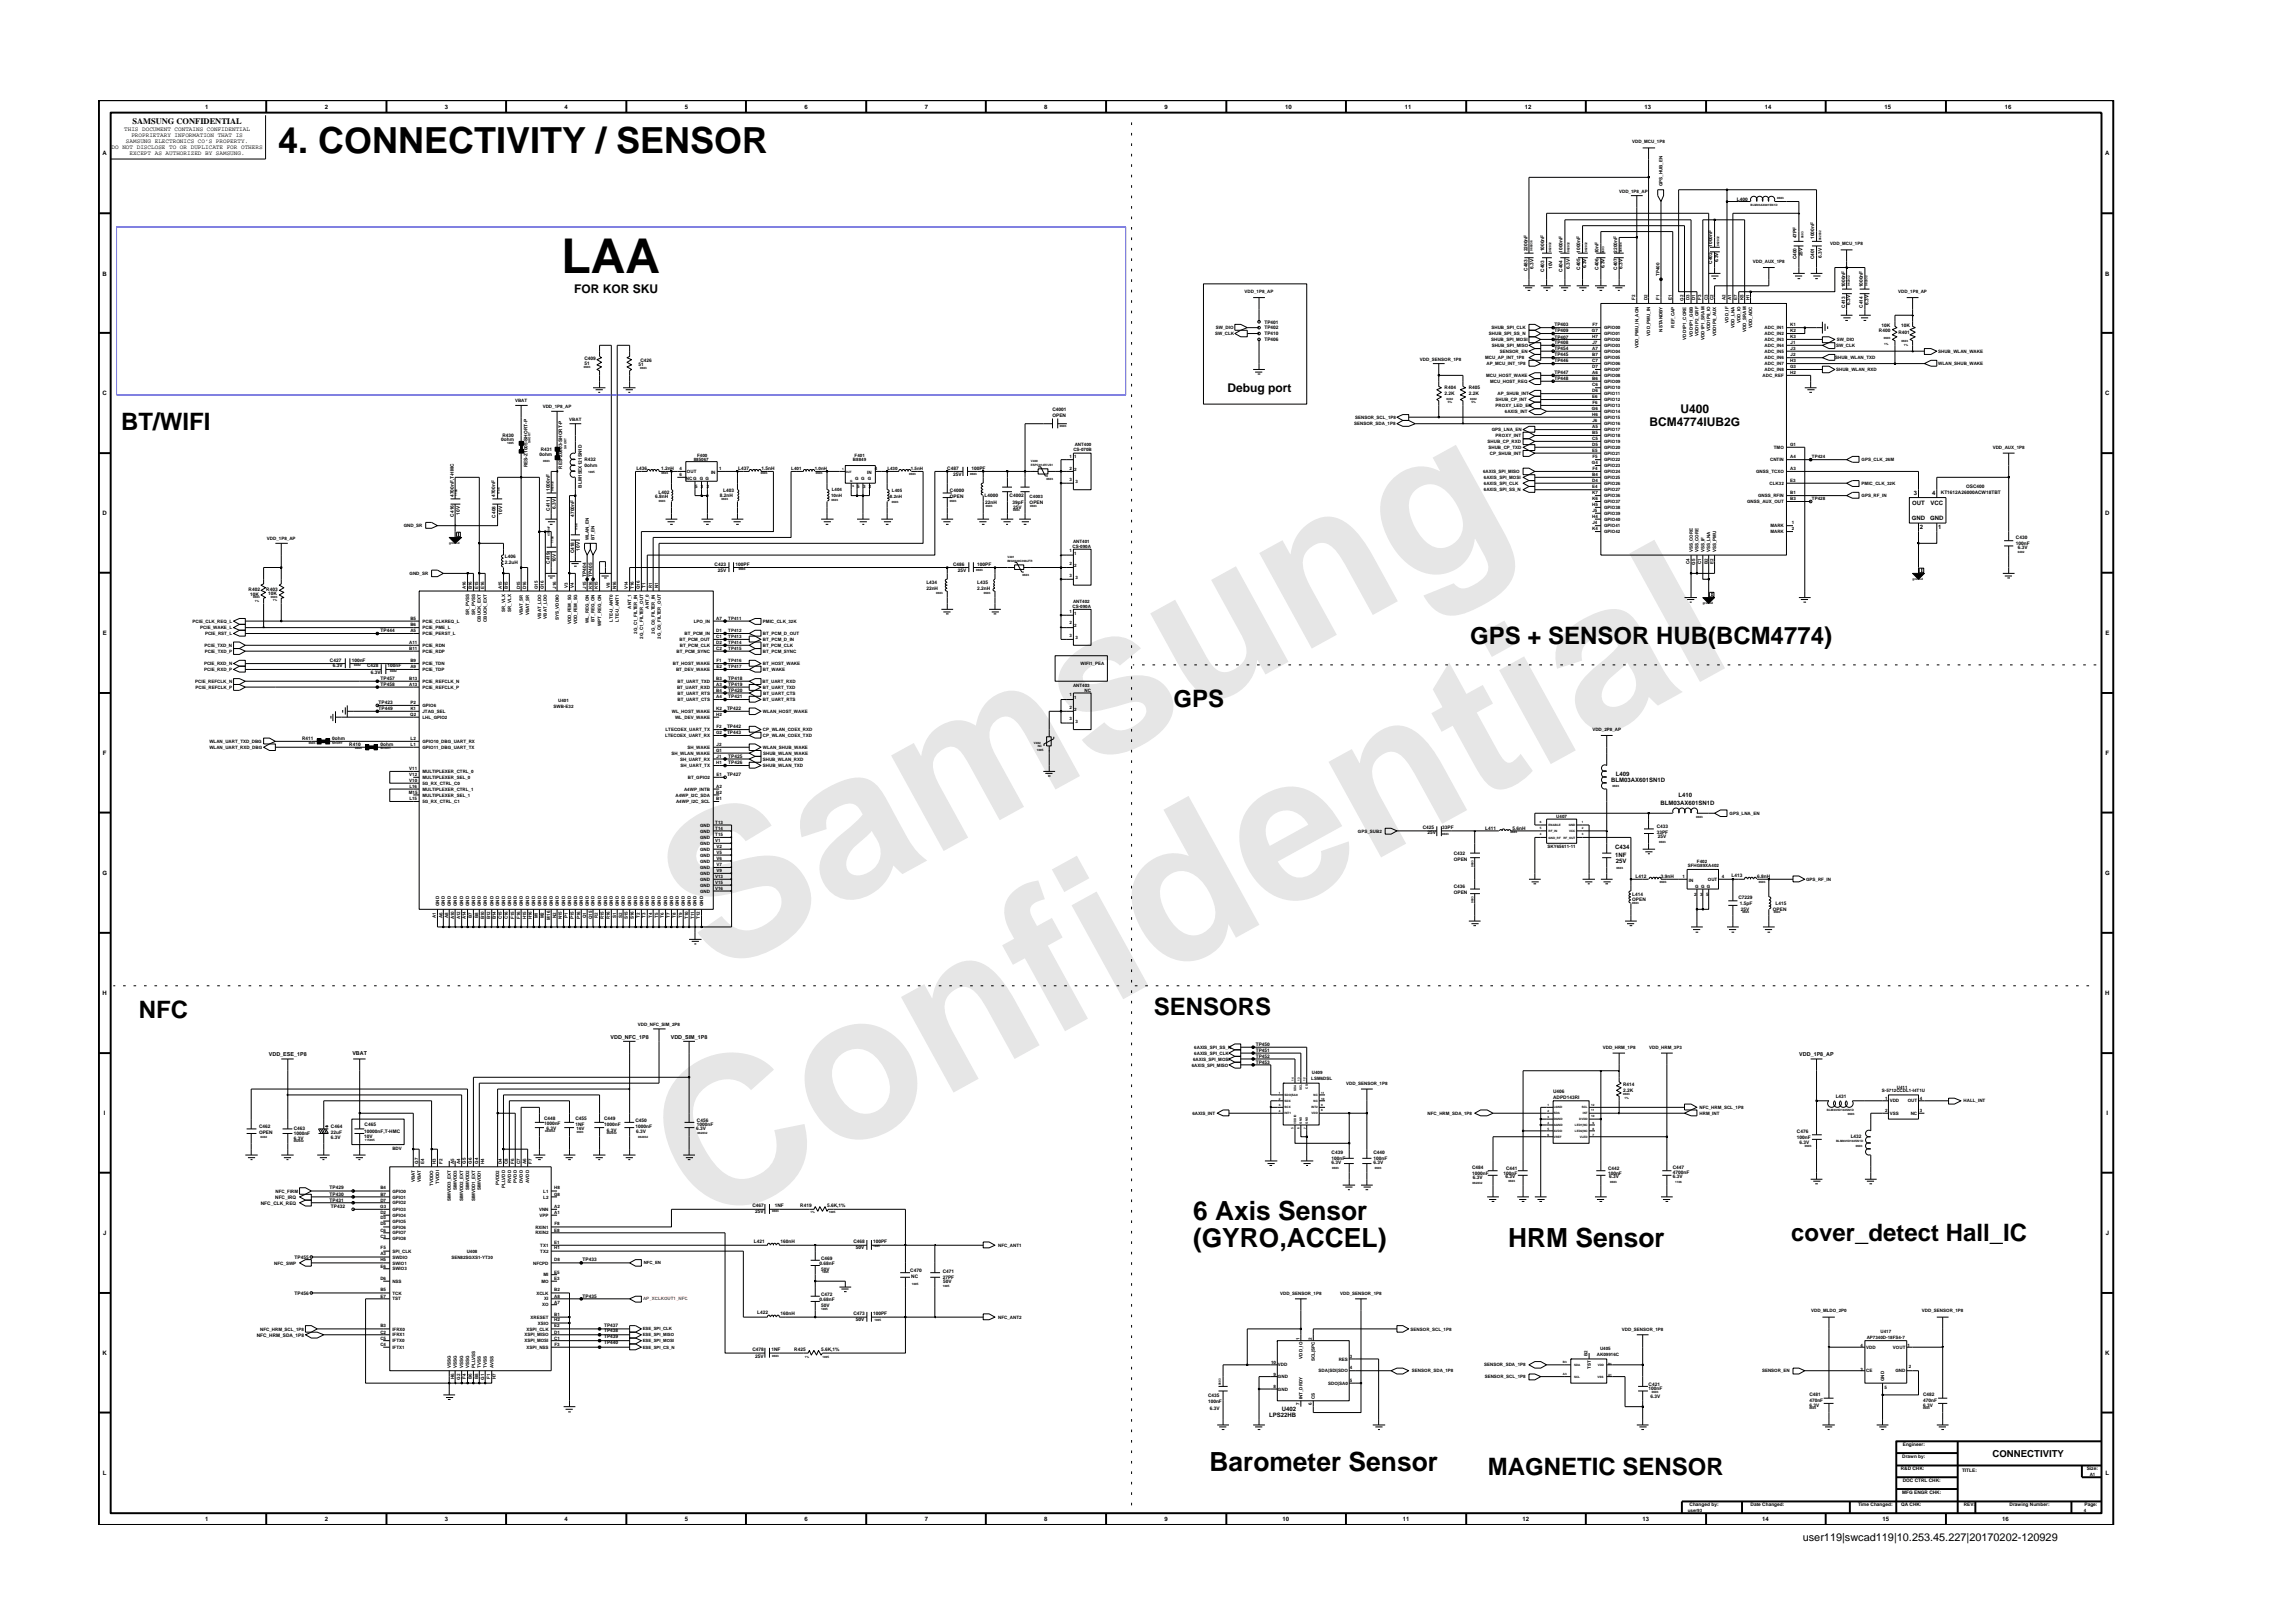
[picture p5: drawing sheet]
<svg xmlns="http://www.w3.org/2000/svg" width="297mm" height="210mm" viewBox="0 0 297 210" stroke-linecap="round" stroke-linejoin="round" font-family="sans-serif">
<defs><g id="words">
<g font-size="26.5" fill="#e6e6e6">
<text x="92.4" y="126.7" transform="rotate(-29 92.4 126.7)">Samsung</text>
<text x="91.1" y="159.4" transform="rotate(-29 91.1 159.4)">Confidential</text>
</g>
<text font-size="6.2" x="72.8" y="35.4">LAA</text>
<text font-size="4.7" x="36" y="19.8">4. CONNECTIVITY / SENSOR</text>
<g font-size="3.4">
<text x="154.5" y="161.5">(GYRO,ACCEL)</text>
<text x="154.5" y="158">6 Axis Sensor</text>
<text x="195.4" y="161.5">HRM Sensor</text>
<text x="156.7" y="190.6">Barometer Sensor</text>
</g>
<g font-size="3.1">
<text x="15.7" y="55.7">BT/WIFI</text>
<text x="190.4" y="83.4">GPS + SENSOR HUB(BCM4774)</text>
<text x="152" y="91.6">GPS</text>
<text x="18" y="131.9">NFC</text>
<text x="149.5" y="131.5">SENSORS</text>
<text x="232" y="160.7">cover_detect Hall_IC</text>
<text x="192.7" y="191.1">MAGNETIC SENSOR</text>
</g>
<g font-size="1.6">
<text x="74.4" y="38">FOR KOR SKU</text>
<text x="159" y="50.7">Debug port</text>
<text x="217.7" y="53.5">U400</text>
<text x="213.7" y="55.2">BCM4774IUB2G</text>
</g>
<text font-size="1.4" x="233.5" y="199.7">user119|swcad119|10.253.45.227|20170202-120929</text>
<text font-size="1.2" x="258.1" y="188.7">CONNECTIVITY</text>
<text font-size="1.1" x="17.2" y="16.1">SAMSUNG CONFIDENTIAL</text>
<g font-size=".8">
<text x="16.1" y="17">THIS DOCUMENT CONTAINS CONFIDENTIAL</text>
<text x="17" y="17.8">PROPRIETARY INFORMATION THAT IS</text>
<text x="26.6" y="14.1">1</text>
<text x="42.1" y="14.1">2</text>
<text x="57.6" y="14.1">3</text>
<text x="73.1" y="14.1">4</text>
<text x="88.7" y="14.1">5</text>
<text x="104.2" y="14.1">6</text>
<text x="119.8" y="14.1">7</text>
<text x="135.3" y="14.1">8</text>
<text x="150.9" y="14.1">9</text>
<text x="166.5" y="14.1">10</text>
<text x="182" y="14.1">11</text>
<text x="197.5" y="14.1">12</text>
<text x="213" y="14.1">13</text>
<text x="228.6" y="14.1">14</text>
<text x="244.1" y="14.1">15</text>
<text x="259.7" y="14.1">16</text>
<text x="13.3" y="20.1">A</text>
<text x="14.5" y="19.3">DO NOT DISCLOSE TO OR DUPLICATE FOR OTHERS</text>
<text x="16.3" y="18.5">SAMSUNG ELECTRONICS CO’S PROPERTY.</text>
<text x="16.8" y="20.1">EXCEPT AS AUTHORIZED BY SAMSUNG.</text>
<text x="272.7" y="20.1">A</text>
<text x="13.3" y="35.7">B</text>
<text x="272.7" y="35.7">B</text>
<text x="13.3" y="51.2">C</text>
<text x="272.7" y="51.2">C</text>
<text x="247.7" y="65.4">OUT</text>
<text x="247.9" y="64.1">3</text>
<text x="250.1" y="65.4">VCC</text>
<text x="250.3" y="64.1">4</text>
<text x="13.3" y="66.8">D</text>
<text x="247.7" y="67.4">GND</text>
<text x="248.7" y="68.5">2</text>
<text x="250" y="67.4">GND</text>
<text x="251.1" y="68.5">1</text>
<text x="272.7" y="66.8">D</text>
<text x="13.3" y="82.3">E</text>
<text x="272.7" y="82.3">E</text>
<text x="13.3" y="97.8">F</text>
<text x="208.7" y="101.3">BLM03AX601SN1D</text>
<text x="209.3" y="100.6">L409</text>
<text x="272.8" y="97.8">F</text>
<text x="215.1" y="104.3">BLM03AX601SN1D</text>
<text x="217.5" y="103.3">L410</text>
<text x="13.3" y="113.3">G</text>
<text x="209.2" y="111">1NF</text>
<text x="209.2" y="110">C434</text>
<text x="209.3" y="111.8">25V</text>
<text x="272.7" y="113.3">G</text>
<text x="13.3" y="128.9">H</text>
<text x="272.7" y="128.9">H</text>
<text x="13.5" y="144.4">I</text>
<text x="272.9" y="144.4">I</text>
<text x="13.4" y="160">J</text>
<text x="272.8" y="160">J</text>
<text x="13.3" y="175.5">K</text>
<text x="272.7" y="175.5">K</text>
<text x="164.4" y="183.6">LPS22HB</text>
<text x="166.1" y="182.8">U402</text>
<text x="13.3" y="191.1">L</text>
<text x="272.8" y="191.1">L</text>
<text x="26.6" y="197.1">1</text>
<text x="42.1" y="197.1">2</text>
<text x="57.6" y="197.1">3</text>
<text x="73.1" y="197.1">4</text>
<text x="88.7" y="197.1">5</text>
<text x="104.2" y="197.1">6</text>
<text x="119.8" y="197.1">7</text>
<text x="135.3" y="197.1">8</text>
<text x="150.9" y="197.1">9</text>
<text x="166.1" y="197.1">10</text>
<text x="181.7" y="197.1">11</text>
<text x="197.2" y="197.1">12</text>
<text x="212.8" y="197.1">13</text>
<text x="228.3" y="197.1">14</text>
<text x="243.9" y="197.1">15</text>
<text x="259.4" y="197.1">16</text>
</g>
<g font-size=".7">
<text x="34.8" y="136.9">VDD_ESE_1P8</text>
<text x="45.6" y="136.7">VBAT</text>
<text x="79.1" y="134.6">VDD_NFC_1P8</text>
<text x="86.9" y="134.6">VDD_SIM_1P8</text>
<text x="233.1" y="136.9">VDD_1P8_AP</text>
</g>
<g font-size=".6">
<text x="211.4" y="18.5">VDD_MCU_1P8</text>
<text x="209.7" y="25">VDD_1P8_AP</text>
<text x="215.4" y="24.2" transform="rotate(-90 215.4 24.2)">GPS_HUB_EN</text>
<text x="225" y="26">L400</text>
<text x="197.9" y="35.1" transform="rotate(-90 197.9 35.1)">C483</text>
<text x="197.9" y="32.5" transform="rotate(-90 197.9 32.5)">2200nF</text>
<text x="198.7" y="34.8" transform="rotate(-90 198.7 34.8)">6.3V</text>
<text x="200" y="35.2" transform="rotate(-90 200 35.2)">C403</text>
<text x="200" y="32.6" transform="rotate(-90 200 32.6)">1000nF</text>
<text x="201.1" y="34.8" transform="rotate(-90 201.1 34.8)">10V</text>
<text x="202.4" y="35.2" transform="rotate(-90 202.4 35.2)">C404</text>
<text x="202.4" y="32.7" transform="rotate(-90 202.4 32.7)">1000nF</text>
<text x="203.3" y="34.8" transform="rotate(-90 203.3 34.8)">6.3V</text>
<text x="204.7" y="35" transform="rotate(-90 204.7 35)">C405</text>
<text x="204.7" y="32.7" transform="rotate(-90 204.7 32.7)">1000nF</text>
<text x="205.5" y="34.7" transform="rotate(-90 205.5 34.7)">6.3V</text>
<text x="207.1" y="35" transform="rotate(-90 207.1 35)">C406</text>
<text x="207.1" y="32.8" transform="rotate(-90 207.1 32.8)">10nF</text>
<text x="207.8" y="34.7" transform="rotate(-90 207.8 34.7)">6.3V</text>
<text x="209.5" y="35" transform="rotate(-90 209.5 35)">C407</text>
<text x="209.5" y="32.7" transform="rotate(-90 209.5 32.7)">2200nF</text>
<text x="210.2" y="34.8" transform="rotate(-90 210.2 34.8)">6.3V</text>
<text x="215" y="35.8" transform="rotate(-90 215 35.8)">TP400</text>
<text x="221.8" y="34.2" transform="rotate(-90 221.8 34.2)">C402</text>
<text x="221.8" y="32" transform="rotate(-90 221.8 32)">1000nF</text>
<text x="222.6" y="34" transform="rotate(-90 222.6 34)">6.3V</text>
<text x="227.1" y="34.1">VDD_AUX_1P8</text>
<text x="232.7" y="33.6" transform="rotate(-90 232.7 33.6)">C400</text>
<text x="232.7" y="30.9" transform="rotate(-90 232.7 30.9)">47PF</text>
<text x="233.5" y="33.2" transform="rotate(-90 233.5 33.2)">25V</text>
<text x="235" y="33.6" transform="rotate(-90 235 33.6)">C401</text>
<text x="235" y="31" transform="rotate(-90 235 31)">1000nF</text>
<text x="236" y="33.4" transform="rotate(-90 236 33.4)">6.3V</text>
<text x="237.1" y="31.7">VDD_MCU_1P8</text>
<text x="161.2" y="38">VDD_1P8_AP</text>
<text x="163.8" y="41.9">TP401</text>
<text x="211.8" y="38.9" transform="rotate(-90 211.8 38.9)">F2</text>
<text x="213.4" y="38.9" transform="rotate(-90 213.4 38.9)">D2</text>
<text x="215" y="38.9" transform="rotate(-90 215 38.9)">F1</text>
<text x="216.6" y="38.9" transform="rotate(-90 216.6 38.9)">E1</text>
<text x="218.1" y="38.9" transform="rotate(-90 218.1 38.9)">G2</text>
<text x="218.8" y="38.9" transform="rotate(-90 218.8 38.9)">D3</text>
<text x="219.6" y="38.9" transform="rotate(-90 219.6 38.9)">D1</text>
<text x="220.4" y="38.9" transform="rotate(-90 220.4 38.9)">F3</text>
<text x="221.2" y="38.9" transform="rotate(-90 221.2 38.9)">C3</text>
<text x="222" y="38.9" transform="rotate(-90 222 38.9)">C2</text>
<text x="223.5" y="38.9" transform="rotate(-90 223.5 38.9)">A2</text>
<text x="223.9" y="41.8" transform="rotate(-90 223.9 41.8)">VDD_IF</text>
<text x="224.3" y="38.9" transform="rotate(-90 224.3 38.9)">A1</text>
<text x="225" y="38.9" transform="rotate(-90 225 38.9)">E7</text>
<text x="225.5" y="41.9" transform="rotate(-90 225.5 41.9)">VDD_IO</text>
<text x="225.9" y="38.9" transform="rotate(-90 225.9 38.9)">K5</text>
<text x="226.6" y="38.9" transform="rotate(-90 226.6 38.9)">H1</text>
<text x="239" y="39.9" transform="rotate(-90 239 39.9)">C413</text>
<text x="239" y="37.2" transform="rotate(-90 239 37.2)">1000nF</text>
<text x="239.7" y="39.5" transform="rotate(-90 239.7 39.5)">6.3V</text>
<text x="241.3" y="37.2" transform="rotate(-90 241.3 37.2)">1000nF</text>
<text x="241.3" y="39.9" transform="rotate(-90 241.3 39.9)">C414</text>
<text x="242" y="39.5" transform="rotate(-90 242 39.5)">6.3V</text>
<text x="245.9" y="38">VDD_1P8_AP</text>
<text x="75.7" y="47.3">51</text>
<text x="75.7" y="46.7">C409</text>
<text x="82.7" y="47.4">51</text>
<text x="83" y="46.9">C426</text>
<text x="157.4" y="43.4">SW_CLK</text>
<text x="157.5" y="42.7">SW_DIO</text>
<text x="163.8" y="44.2">TP406</text>
<text x="163.8" y="43.4">TP410</text>
<text x="163.8" y="42.7">TP402</text>
<text x="183.9" y="46.7">VDD_SENSOR_1P8</text>
<text x="192.4" y="46.6">MCU_AP_INT_1P8</text>
<text x="192.6" y="47.3">AP_MCU_INT_1P8</text>
<text x="192.9" y="43.4">SHUB_SPI_SS_N</text>
<text x="193.2" y="44.2">SHUB_SPI_MOSI</text>
<text x="193.2" y="42.7">SHUB_SPI_CLK</text>
<text x="193.2" y="44.9">SHUB_SPI_MISO</text>
<text x="194.3" y="45.7">SENSOR_EN</text>
<text x="201.4" y="44.6">TP408</text>
<text x="201.4" y="43.9">TP407</text>
<text x="201.4" y="46.9">TP446</text>
<text x="201.4" y="45.4">TP454</text>
<text x="201.4" y="43">TP409</text>
<text x="201.4" y="46.1">TP445</text>
<text x="201.4" y="42.2">TP403</text>
<text x="206.2" y="43">G7</text>
<text x="206.2" y="43.8">H7</text>
<text x="206.2" y="47.7">D7</text>
<text x="206.2" y="46.9">C7</text>
<text x="206.2" y="45.4">A7</text>
<text x="206.2" y="46.1">B7</text>
<text x="206.3" y="42.2">F7</text>
<text x="206.3" y="44.6">J7</text>
<text x="207.8" y="44.9">GPIO03</text>
<text x="207.8" y="44.2">GPIO02</text>
<text x="207.8" y="47.3">GPIO06</text>
<text x="207.8" y="45.7">GPIO04</text>
<text x="207.8" y="46.6">GPIO05</text>
<text x="207.8" y="42.7">GPIO00</text>
<text x="207.8" y="43.4">GPIO01</text>
<text x="212.2" y="45.1" transform="rotate(-90 212.2 45.1)">VDD_PMU_IN_AON</text>
<text x="213.8" y="43.5" transform="rotate(-90 213.8 43.5)">VDD_PMU_IN</text>
<text x="215.4" y="43" transform="rotate(-90 215.4 43)">NSTANDBY</text>
<text x="216.9" y="42.5" transform="rotate(-90 216.9 42.5)">REF_CAP</text>
<text x="218.4" y="44" transform="rotate(-90 218.4 44)">VDD1P1_CORE</text>
<text x="219.3" y="43.6" transform="rotate(-90 219.3 43.6)">VDD1P1_GBB</text>
<text x="220" y="43.6" transform="rotate(-90 220 43.6)">VDD1P2_GRF</text>
<text x="220.8" y="44" transform="rotate(-90 220.8 44)">VDD1P1_SRAM</text>
<text x="221.6" y="42.9" transform="rotate(-90 221.6 42.9)">VDD1P8_IO</text>
<text x="222.3" y="43.6" transform="rotate(-90 222.3 43.6)">VDD1P8_AUX</text>
<text x="224.7" y="42.5" transform="rotate(-90 224.7 42.5)">VDD_LNA</text>
<text x="226.2" y="43" transform="rotate(-90 226.2 43)">VDD_SRAM</text>
<text x="227" y="42.6" transform="rotate(-90 227 42.6)">VDD_ADC</text>
<text x="228.6" y="42.7">ADC_IN1</text>
<text x="228.6" y="43.4">ADC_IN2</text>
<text x="228.6" y="44.2">ADC_IN3</text>
<text x="228.6" y="44.9">ADC_IN4</text>
<text x="228.6" y="46.6">ADC_IN6</text>
<text x="228.6" y="45.7">ADC_IN5</text>
<text x="228.6" y="47.3">ADC_IN7</text>
<text x="231.9" y="47.7">G3</text>
<text x="231.9" y="42.2">K1</text>
<text x="231.9" y="43">K2</text>
<text x="231.9" y="43.8">K3</text>
<text x="231.9" y="46.9">H3</text>
<text x="231.9" y="44.6">J1</text>
<text x="231.9" y="46.1">J2</text>
<text x="231.9" y="45.4">J3</text>
<text x="237.7" y="46.6">SHUB_WLAN_TXD</text>
<text x="237.9" y="44.9">SW_CLK</text>
<text x="237.9" y="44.2">SW_DIO</text>
<text x="243.4" y="43.1">R400</text>
<text x="243.7" y="42.3">10K</text>
<text x="245.9" y="43.2">R401</text>
<text x="246.3" y="42.3">10K</text>
<text x="251.1" y="45.7">SHUB_WLAN_WAKE</text>
<text x="251.1" y="47.3">WLAN_SHUB_WAKE</text>
<text x="66.7" y="52.1">VBAT</text>
<text x="70.3" y="52.9">VDD_1P8_AP</text>
<text x="136.3" y="53.3">C4001</text>
<text x="187.1" y="51.2">2.2K</text>
<text x="187.1" y="50.4">R404</text>
<text x="190.3" y="50.4">R405</text>
<text x="190.3" y="51.2">2.2K</text>
<text x="192.5" y="48.8">MCU_HOST_WAKE</text>
<text x="193" y="49.6">MCU_HOST_REQ</text>
<text x="193.7" y="52">SHUB_CP_INT</text>
<text x="193.7" y="52.7">PROXY_LED_EN</text>
<text x="194" y="51.2">AP_SHUB_INT</text>
<text x="194.9" y="53.5">6AXIS_INT</text>
<text x="201.4" y="49.3">TP448</text>
<text x="201.4" y="48.5">TP447</text>
<text x="206.2" y="53.2">G6</text>
<text x="206.2" y="53.9">H6</text>
<text x="206.2" y="50.8">D6</text>
<text x="206.2" y="50">C6</text>
<text x="206.2" y="49.3">B6</text>
<text x="206.2" y="48.5">A6</text>
<text x="206.3" y="51.5">E6</text>
<text x="206.3" y="52.3">F6</text>
<text x="207.8" y="51.2">GPIO11</text>
<text x="207.8" y="48.1">GPIO07</text>
<text x="207.8" y="50.4">GPIO10</text>
<text x="207.8" y="48.8">GPIO08</text>
<text x="207.8" y="49.6">GPIO09</text>
<text x="207.8" y="52.7">GPIO13</text>
<text x="207.8" y="52">GPIO12</text>
<text x="207.8" y="53.5">GPIO14</text>
<text x="228.3" y="48.8">ADC_REF</text>
<text x="228.6" y="48.1">ADC_IN8</text>
<text x="231.9" y="48.5">H2</text>
<text x="237.9" y="48.1">SHUB_WLAN_RXD</text>
<text x="64.9" y="57.2">0ohm</text>
<text x="65.1" y="56.6">R430</text>
<text x="69.9" y="59.1">0ohm</text>
<text x="70" y="58.4">R431</text>
<text x="73.7" y="54.5">VBAT</text>
<text x="75.7" y="59.7">R432</text>
<text x="89.9" y="59.8">885067</text>
<text x="90.3" y="59.2">F400</text>
<text x="110.5" y="59.8">B8849</text>
<text x="110.7" y="59.2">F401</text>
<text x="136.3" y="54">OPEN</text>
<text x="138.5" y="59.4">1</text>
<text x="139.1" y="58.4">CS-070B</text>
<text x="139.1" y="59.3">1</text>
<text x="139.2" y="57.8">ANT400</text>
<text x="175.4" y="55.1">SENSOR_SDA_1P8</text>
<text x="175.5" y="54.3">SENSOR_SCL_1P8</text>
<text x="192.7" y="57.4">SHUB_CP_RXD</text>
<text x="192.8" y="58.2">SHUB_CP_TXD</text>
<text x="193" y="58.9">CP_SHUB_INT</text>
<text x="193.2" y="55.9">GPS_LNA_EN</text>
<text x="193.7" y="56.6">PROXY_INT</text>
<text x="206.2" y="57.8">D5</text>
<text x="206.2" y="57.1">C5</text>
<text x="206.2" y="56.2">B5</text>
<text x="206.2" y="55.4">A5</text>
<text x="206.3" y="58.6">E5</text>
<text x="206.3" y="59.3">F5</text>
<text x="206.3" y="54.7">J6</text>
<text x="207.8" y="54.3">GPIO15</text>
<text x="207.8" y="58.2">GPIO20</text>
<text x="207.8" y="57.4">GPIO19</text>
<text x="207.8" y="55.9">GPIO17</text>
<text x="207.8" y="55.1">GPIO16</text>
<text x="207.8" y="56.6">GPIO18</text>
<text x="207.8" y="59.8">GPIO22</text>
<text x="207.8" y="58.9">GPIO21</text>
<text x="229.3" y="59.8">CNTIN</text>
<text x="229.8" y="58.2">TMO</text>
<text x="231.9" y="57.8">G1</text>
<text x="231.9" y="59.3">A4</text>
<text x="234.7" y="59.3">TP424</text>
<text x="241.2" y="59.8">GPS_CLK_26M</text>
<text x="258.1" y="58.2">VDD_AUX_1P8</text>
<text x="58.8" y="64.4" transform="rotate(-90 58.8 64.4)">4700nF,T-HMC</text>
<text x="64.2" y="64.4" transform="rotate(-90 64.2 64.4)">4700nF</text>
<text x="68.3" y="60.5" transform="rotate(-90 68.3 60.5)">RES-Z1005-SHORT-P</text>
<text x="71.2" y="63.6" transform="rotate(-90 71.2 63.6)">1000nF</text>
<text x="72" y="65.9" transform="rotate(-90 72 65.9)">6.3V</text>
<text x="72.8" y="60.7" transform="rotate(-90 72.8 60.7)">RES-Z0603-SHORT-P</text>
<text x="75.4" y="63.2" transform="rotate(-90 75.4 63.2)">BLM15EX121SN1D</text>
<text x="75.7" y="60.5">0ohm</text>
<text x="82.4" y="60.9">L436</text>
<text x="84.9" y="64.5">6.8nH</text>
<text x="85.3" y="64">L402</text>
<text x="85.6" y="60.9">1.2nH</text>
<text x="88" y="61.7">6</text>
<text x="88" y="60.9">4</text>
<text x="88.8" y="62.2">NC G G G</text>
<text x="89" y="61.2">OUT</text>
<text x="90" y="63.3">5</text>
<text x="90.8" y="63.3">3</text>
<text x="91.6" y="63.3">2</text>
<text x="92.1" y="61.4">IN</text>
<text x="93.2" y="60.9">1</text>
<text x="93.2" y="64.4">8.2nH</text>
<text x="93.7" y="63.8">L403</text>
<text x="95.6" y="60.9">L437</text>
<text x="98.7" y="60.9">1.5nH</text>
<text x="102.5" y="60.9">L401</text>
<text x="105.5" y="60.9">1.0nH</text>
<text x="107.7" y="64.4">10nH</text>
<text x="107.8" y="63.6">L404</text>
<text x="110.8" y="62.2">G G G</text>
<text x="111" y="63.3">5</text>
<text x="111.8" y="63.3">3</text>
<text x="112.3" y="61.4">IN</text>
<text x="112.6" y="63.3">2</text>
<text x="113.3" y="60.9">4</text>
<text x="114.9" y="60.9">L430</text>
<text x="115.3" y="64.5">8.2nH</text>
<text x="115.5" y="63.8">L405</text>
<text x="118" y="60.9">1.5nH</text>
<text x="122.7" y="60.9">C487</text>
<text x="123" y="64.5">OPEN</text>
<text x="123" y="63.8">C4000</text>
<text x="123.5" y="61.7">25V</text>
<text x="125.8" y="60.9">100PF</text>
<text x="127.6" y="64.4">L4000</text>
<text x="127.6" y="65.3">22nH</text>
<text x="130.8" y="64.4">C4002</text>
<text x="131.2" y="65.3">39pF</text>
<text x="131.3" y="65.9">25V</text>
<text x="133.4" y="64.5">C4003</text>
<text x="133.4" y="65.3">OPEN</text>
<text x="138.5" y="60.9">2</text>
<text x="138.6" y="62.3">3</text>
<text x="139.1" y="61.1">2</text>
<text x="139.3" y="62.6">3</text>
<text x="192.1" y="61.3">6AXIS_SPI_MISO</text>
<text x="192.2" y="62.8">6AXIS_SPI_CLK</text>
<text x="192.2" y="63.7">6AXIS_SPI_SS_N</text>
<text x="192.2" y="62">6AXIS_SPI_MOSI</text>
<text x="206.2" y="60.1">G4</text>
<text x="206.2" y="64.8">K6</text>
<text x="206.2" y="64">K7</text>
<text x="206.2" y="62.5">D4</text>
<text x="206.2" y="61.7">B4</text>
<text x="206.2" y="65.5">H5</text>
<text x="206.3" y="63.2">E4</text>
<text x="206.3" y="60.9">F4</text>
<text x="207.8" y="65.2">GPIO37</text>
<text x="207.8" y="64.4">GPIO36</text>
<text x="207.8" y="62.8">GPIO26</text>
<text x="207.8" y="62">GPIO25</text>
<text x="207.8" y="65.9">GPIO38</text>
<text x="207.8" y="61.3">GPIO24</text>
<text x="207.8" y="63.7">GPIO27</text>
<text x="207.8" y="60.5">GPIO23</text>
<text x="226.3" y="65.2">GNSS_AUX_OUT</text>
<text x="227.5" y="61.3">GNSS_TCXO</text>
<text x="227.7" y="64.4">GNSS_RFIN</text>
<text x="229.2" y="62.8">CLK32</text>
<text x="231.9" y="64">B1</text>
<text x="231.9" y="64.8">B3</text>
<text x="231.9" y="60.9">A3</text>
<text x="231.9" y="62.5">E3</text>
<text x="234.7" y="64.8">TP428</text>
<text x="241.2" y="64.4">GPS_RF_IN</text>
<text x="241.2" y="62.8">PMIC_CLK_32K</text>
<text x="251.4" y="64">KT1612A26000ACW18TBT</text>
<text x="254.7" y="63.2">OSC400</text>
<text x="34.6" y="70">VDD_1P8_AP</text>
<text x="52.3" y="68.3">GND_SR</text>
<text x="58.8" y="66.9" transform="rotate(-90 58.8 66.9)">C416</text>
<text x="59.5" y="66.7" transform="rotate(-90 59.5 66.7)">10V</text>
<text x="64.2" y="67" transform="rotate(-90 64.2 67)">C408</text>
<text x="65.1" y="66.7" transform="rotate(-90 65.1 66.7)">10V</text>
<text x="71.2" y="66.2" transform="rotate(-90 71.2 66.2)">C411</text>
<text x="74.4" y="71.7" transform="rotate(-90 74.4 71.7)">C418</text>
<text x="74.4" y="66.9" transform="rotate(-90 74.4 66.9)">4700nF</text>
<text x="75.1" y="71.3" transform="rotate(-90 75.1 71.3)">10V</text>
<text x="76.3" y="70" transform="rotate(-90 76.3 70)">WLAN_EN</text>
<text x="77" y="70" transform="rotate(-90 77 70)">BT_EN</text>
<text x="138.6" y="71.6">1</text>
<text x="138.9" y="71">CS-090A</text>
<text x="139" y="70.4">ANT401</text>
<text x="139.2" y="71.9">1</text>
<text x="206.2" y="68.7">K4</text>
<text x="206.2" y="67.1">H4</text>
<text x="206.3" y="67.9">J4</text>
<text x="206.3" y="66.4">J5</text>
<text x="207.8" y="69.1">GPIO42</text>
<text x="207.8" y="68.3">GPIO41</text>
<text x="207.8" y="66.7">GPIO39</text>
<text x="207.8" y="67.5">GPIO40</text>
<text x="219.3" y="71.6" transform="rotate(-90 219.3 71.6)">VSS_CORE</text>
<text x="220" y="71.6" transform="rotate(-90 220 71.6)">VSS_CORE</text>
<text x="220.8" y="71.6" transform="rotate(-90 220.8 71.6)">VSS_IF</text>
<text x="221.6" y="71.6" transform="rotate(-90 221.6 71.6)">VSS_LNA</text>
<text x="222.3" y="71.6" transform="rotate(-90 222.3 71.6)">VSS_PMU</text>
<text x="229.3" y="68.3">MARK</text>
<text x="229.3" y="69.1">MARK</text>
<text x="232.1" y="67.9">1</text>
<text x="232.1" y="68.7">2</text>
<text x="261.1" y="69.8">C430</text>
<text x="261.1" y="70.6">100nF</text>
<text x="261.4" y="71.1">6.3V</text>
<text x="32.2" y="76.5">R402</text>
<text x="32.4" y="77.2">10K</text>
<text x="34.5" y="76.5">R403</text>
<text x="34.7" y="77">10K</text>
<text x="53.1" y="74.5">GND_SR</text>
<text x="60.4" y="76.3" transform="rotate(-90 60.4 76.3)">A16</text>
<text x="61.1" y="76.3" transform="rotate(-90 61.1 76.3)">B16</text>
<text x="62" y="76.3" transform="rotate(-90 62 76.3)">E15</text>
<text x="62.7" y="76.3" transform="rotate(-90 62.7 76.3)">E16</text>
<text x="65" y="76.3" transform="rotate(-90 65 76.3)">A15</text>
<text x="65.4" y="73.1">2.2uH</text>
<text x="65.4" y="72.3">L406</text>
<text x="65.8" y="76.3" transform="rotate(-90 65.8 76.3)">B15</text>
<text x="67.4" y="76.3" transform="rotate(-90 67.4 76.3)">D15</text>
<text x="68.1" y="76.3" transform="rotate(-90 68.1 76.3)">D16</text>
<text x="69.7" y="76.4" transform="rotate(-90 69.7 76.4)">G15</text>
<text x="70.4" y="76.4" transform="rotate(-90 70.4 76.4)">G16</text>
<text x="71.2" y="73.1" transform="rotate(-90 71.2 73.1)">C419</text>
<text x="72" y="72.8" transform="rotate(-90 72 72.8)">10V</text>
<text x="72" y="76.3" transform="rotate(-90 72 76.3)">J16</text>
<text x="73.6" y="76.2" transform="rotate(-90 73.6 76.2)">V3</text>
<text x="74.3" y="76.2" transform="rotate(-90 74.3 76.2)">V4</text>
<text x="75.9" y="76.3" transform="rotate(-90 75.9 76.3)">J15</text>
<text x="75.9" y="74.7" transform="rotate(-90 75.9 74.7)">TP404</text>
<text x="76.7" y="76.3" transform="rotate(-90 76.7 76.3)">K16</text>
<text x="76.7" y="74.7" transform="rotate(-90 76.7 74.7)">TP405</text>
<text x="77.5" y="76.3" transform="rotate(-90 77.5 76.3)">K15</text>
<text x="79" y="76.2" transform="rotate(-90 79 76.2)">V8</text>
<text x="79.8" y="76.3" transform="rotate(-90 79.8 76.3)">N16</text>
<text x="81.4" y="76.3" transform="rotate(-90 81.4 76.3)">V14</text>
<text x="82.1" y="76.3" transform="rotate(-90 82.1 76.3)">T16</text>
<text x="82.9" y="76.4" transform="rotate(-90 82.9 76.4)">Q16</text>
<text x="83.6" y="76.1" transform="rotate(-90 83.6 76.1)">T1</text>
<text x="84.5" y="76.2" transform="rotate(-90 84.5 76.2)">R1</text>
<text x="85.2" y="76.2" transform="rotate(-90 85.2 76.2)">N1</text>
<text x="92.6" y="73.3">C423</text>
<text x="93" y="74.1">25V</text>
<text x="95.3" y="73.3">100PF</text>
<text x="120" y="76.4">22nH</text>
<text x="120" y="75.6">L434</text>
<text x="123.5" y="73.3">C486</text>
<text x="124.1" y="74.1">25V</text>
<text x="126.6" y="73.3">100PF</text>
<text x="126.6" y="76.4">2.2nH</text>
<text x="126.6" y="75.6">L435</text>
<text x="138.6" y="73.2">2</text>
<text x="138.6" y="74.7">3</text>
<text x="139.2" y="73.4">2</text>
<text x="139.3" y="75">3</text>
<text x="218.8" y="73.1" transform="rotate(-90 218.8 73.1)">C4</text>
<text x="219.6" y="73.1" transform="rotate(-90 219.6 73.1)">G5</text>
<text x="220.4" y="73.1" transform="rotate(-90 220.4 73.1)">C1</text>
<text x="221.2" y="73.1" transform="rotate(-90 221.2 73.1)">B2</text>
<text x="222" y="73.1" transform="rotate(-90 222 73.1)">E2</text>
<text x="24.9" y="80.7">PCIE_CLK_REQ_L</text>
<text x="25.9" y="81.5">PCIE_WAKE_L</text>
<text x="26.5" y="83.8">PCIE_TXD_N</text>
<text x="26.6" y="82.3">PCIE_RST_L</text>
<text x="49.3" y="81.9">TP444</text>
<text x="53" y="83.4">A11</text>
<text x="53.2" y="80.3">B5</text>
<text x="53.2" y="81.1">B6</text>
<text x="53.2" y="81.9">A5</text>
<text x="54.7" y="83.8">PCIE_RDN</text>
<text x="54.7" y="80.7">PCIE_CLKREQ_L</text>
<text x="54.7" y="81.5">PCIE_PME_L</text>
<text x="54.7" y="82.3">PCIE_PERST_L</text>
<text x="60.8" y="79.7" transform="rotate(-90 60.8 79.7)">SR_PVSS</text>
<text x="61.5" y="79.7" transform="rotate(-90 61.5 79.7)">SR_PVSS</text>
<text x="62.3" y="80.5" transform="rotate(-90 62.3 80.5)">CBUCK_EXT</text>
<text x="63.1" y="80.5" transform="rotate(-90 63.1 80.5)">CBUCK_EXT</text>
<text x="65.4" y="79.3" transform="rotate(-90 65.4 79.3)">SR_VLX</text>
<text x="66.2" y="79.3" transform="rotate(-90 66.2 79.3)">SR_VLX</text>
<text x="67.7" y="79.7" transform="rotate(-90 67.7 79.7)">VBAT_SR</text>
<text x="68.6" y="79.7" transform="rotate(-90 68.6 79.7)">VBAT_SR</text>
<text x="70.1" y="80.1" transform="rotate(-90 70.1 80.1)">VBAT_LDO</text>
<text x="70.9" y="80.1" transform="rotate(-90 70.9 80.1)">VBAT_LDO</text>
<text x="72.4" y="80.3" transform="rotate(-90 72.4 80.3)">SYS_VDDIO</text>
<text x="74" y="80.9" transform="rotate(-90 74 80.9)">VDD_FEM_5G</text>
<text x="74.7" y="80.9" transform="rotate(-90 74.7 80.9)">VDD_FEM_5G</text>
<text x="76.3" y="80.7" transform="rotate(-90 76.3 80.7)">WL_REG_ON</text>
<text x="77" y="80.6" transform="rotate(-90 77 80.6)">BT_REG_ON</text>
<text x="77.9" y="81.1" transform="rotate(-90 77.9 81.1)">WPT_REG_ON</text>
<text x="79.4" y="80.5" transform="rotate(-90 79.4 80.5)">LTE-U_ANT0</text>
<text x="80.2" y="80.5" transform="rotate(-90 80.2 80.5)">LTE-U_ANT1</text>
<text x="81.8" y="78.8" transform="rotate(-90 81.8 78.8)">ANT_1</text>
<text x="82.5" y="82.1" transform="rotate(-90 82.5 82.1)">2G_C1_FILTER_IN</text>
<text x="83.3" y="82.8" transform="rotate(-90 83.3 82.8)">2G_C1_FILTER_OUT</text>
<text x="84.1" y="78.8" transform="rotate(-90 84.1 78.8)">ANT_0</text>
<text x="84.8" y="82.1" transform="rotate(-90 84.8 82.1)">2G_C0_FILTER_IN</text>
<text x="85.6" y="82.8" transform="rotate(-90 85.6 82.8)">2G_C0_FILTER_OUT</text>
<text x="88" y="83">BT_PCM_OUT</text>
<text x="88.1" y="83.8">BT_PCM_CLK</text>
<text x="88.7" y="82.3">BT_PCM_IN</text>
<text x="89.9" y="80.7">LPO_IN</text>
<text x="92.8" y="82.6">C1</text>
<text x="92.8" y="81.9">D1</text>
<text x="92.8" y="83.4">D2</text>
<text x="92.8" y="80.3">A7</text>
<text x="94.3" y="83.4">TP414</text>
<text x="94.3" y="82.6">TP413</text>
<text x="94.3" y="80.3">TP411</text>
<text x="94.3" y="81.9">TP412</text>
<text x="98.8" y="83.8">BT_PCM_CLK</text>
<text x="98.8" y="83">BT_PCM_D_IN</text>
<text x="98.8" y="82.3">BT_PCM_D_OUT</text>
<text x="98.8" y="80.7">PMIC_CLK_32K</text>
<text x="138.6" y="79.4">1</text>
<text x="138.6" y="80.9">2</text>
<text x="138.6" y="82.5">3</text>
<text x="138.9" y="78.8">CS-090A</text>
<text x="139" y="78.2">ANT402</text>
<text x="139.2" y="79.7">1</text>
<text x="139.2" y="81.2">2</text>
<text x="139.3" y="82.7">3</text>
<text x="25.3" y="88.5">PCIE_REFCLK_N</text>
<text x="25.3" y="89.2">PCIE_REFCLK_P</text>
<text x="26.4" y="86.2">PCIE_RXD_N</text>
<text x="26.5" y="86.9">PCIE_RXD_P</text>
<text x="26.5" y="84.6">PCIE_TXD_P</text>
<text x="42.7" y="85.7">C427</text>
<text x="43.1" y="86.5">6.3V</text>
<text x="45.6" y="85.7">100nF</text>
<text x="47.6" y="86.5">C428</text>
<text x="48" y="87.3">6.3V</text>
<text x="49.3" y="88.9">TP458</text>
<text x="49.3" y="88.1">TP457</text>
<text x="50.2" y="86.5">100nF</text>
<text x="53" y="84.2">B11</text>
<text x="53" y="88.1">B13</text>
<text x="53" y="88.9">A13</text>
<text x="53.2" y="85.8">B9</text>
<text x="53.2" y="86.5">A9</text>
<text x="54.7" y="84.6">PCIE_RDP</text>
<text x="54.7" y="88.5">PCIE_REFCLK_N</text>
<text x="54.7" y="89.2">PCIE_REFCLK_P</text>
<text x="54.7" y="86.2">PCIE_TDN</text>
<text x="54.7" y="86.9">PCIE_TDP</text>
<text x="87.2" y="86.2">BT_HOST_WAKE</text>
<text x="87.6" y="86.9">BT_DEV_WAKE</text>
<text x="87.6" y="84.6">BT_PCM_SYNC</text>
<text x="87.7" y="89.2">BT_UART_RXD</text>
<text x="87.8" y="88.5">BT_UART_TXD</text>
<text x="87.8" y="90">BT_UART_RTS</text>
<text x="92.8" y="84.2">C2</text>
<text x="92.8" y="88.1">B3</text>
<text x="92.8" y="89.6">B4</text>
<text x="92.8" y="88.9">A3</text>
<text x="92.8" y="86.5">E2</text>
<text x="92.8" y="85.8">F1</text>
<text x="94.3" y="88.1">TP418</text>
<text x="94.3" y="86.5">TP417</text>
<text x="94.3" y="85.8">TP416</text>
<text x="94.3" y="84.2">TP415</text>
<text x="94.3" y="88.9">TP419</text>
<text x="94.3" y="89.7">TP420</text>
<text x="98.8" y="88.5">BT_UART_RXD</text>
<text x="98.8" y="86.9">BT_WAKE</text>
<text x="98.8" y="89.2">BT_UART_TXD</text>
<text x="98.8" y="84.6">BT_PCM_SYNC</text>
<text x="98.8" y="86.2">BT_HOST_WAKE</text>
<text x="98.9" y="90">BT_UART_CTS</text>
<text x="139" y="89">ANT403</text>
<text x="140" y="86.1">WIFI1_PEA</text>
<text x="140.5" y="89.6">NC</text>
<text x="39.1" y="95.9">R411</text>
<text x="43" y="95.9">0ohm</text>
<text x="49.1" y="92">TP449</text>
<text x="49.1" y="91.2">TP423</text>
<text x="53.1" y="92.8">Q2</text>
<text x="53.2" y="91.9">K1</text>
<text x="53.2" y="91.2">P2</text>
<text x="53.2" y="95.8">L2</text>
<text x="54.7" y="92.4">JTAG_SEL</text>
<text x="54.7" y="91.6">GPIO6</text>
<text x="54.7" y="93.1">LHL_GPIO2</text>
<text x="71.7" y="91.8">SWB-E32</text>
<text x="72.3" y="91">U401</text>
<text x="86.2" y="95.5">LTECOEX_UART_RX</text>
<text x="86.2" y="94.7">LTECOEX_UART_TX</text>
<text x="87" y="92.4">WL_HOST_WAKE</text>
<text x="87.4" y="93.1">WL_DEV_WAKE</text>
<text x="87.8" y="90.8">BT_UART_CTS</text>
<text x="92.8" y="95.1">G2</text>
<text x="92.8" y="91.9">K2</text>
<text x="92.8" y="92.8">H2</text>
<text x="92.8" y="90.4">A4</text>
<text x="92.8" y="94.3">F2</text>
<text x="94.2" y="91.9">TP422</text>
<text x="94.2" y="95.1">TP443</text>
<text x="94.2" y="94.3">TP442</text>
<text x="94.3" y="90.4">TP421</text>
<text x="98.8" y="90.8">BT_UART_RTS</text>
<text x="98.8" y="95.5">CP_WLAN_COEX_TXD</text>
<text x="98.8" y="92.4">WLAN_HOST_WAKE</text>
<text x="98.8" y="94.7">CP_WLAN_COEX_RXD</text>
<text x="138.6" y="90.2">1</text>
<text x="138.6" y="91.8">2</text>
<text x="138.6" y="93.3">3</text>
<text x="139.2" y="90.5">1</text>
<text x="139.2" y="92.1">2</text>
<text x="139.3" y="93.7">3</text>
<text x="206.3" y="94.7">VDD_2P8_AP</text>
<text x="27.1" y="97">WLAN_UART_RXD_DBG</text>
<text x="27.1" y="96.3">WLAN_UART_TXD_DBG</text>
<text x="45.2" y="96.6">R410</text>
<text x="49.3" y="96.6">0ohm</text>
<text x="53" y="101.2">V10</text>
<text x="53" y="99.7">V11</text>
<text x="53" y="100.5">V12</text>
<text x="53.2" y="96.6">L1</text>
<text x="54.7" y="96.3">GPIO10_DBG_UART_RX</text>
<text x="54.7" y="97">GPIO11_DBG_UART_TX</text>
<text x="54.7" y="101.7">5G_RX_CTRL_C0</text>
<text x="54.7" y="100.1">MULTIPLEXER_CTRL_0</text>
<text x="54.7" y="100.9">MULTIPLEXER_SEL_0</text>
<text x="87" y="97.8">SH_WLAN_WAKE</text>
<text x="88.1" y="98.5">SH_UART_RX</text>
<text x="88.2" y="99.4">SH_UART_TX</text>
<text x="89.1" y="97">SH_WAKE</text>
<text x="89.1" y="100.9">BT_GPIO2</text>
<text x="92.8" y="97.4">G1</text>
<text x="92.8" y="99">H1</text>
<text x="92.8" y="100.5">E1</text>
<text x="92.8" y="96.6">J2</text>
<text x="92.8" y="98.2">J1</text>
<text x="94.2" y="100.5">TP427</text>
<text x="94.3" y="98.2">TP425</text>
<text x="94.3" y="99">TP426</text>
<text x="98.8" y="98.5">SHUB_WLAN_RXD</text>
<text x="98.8" y="97">WLAN_SHUB_WAKE</text>
<text x="98.8" y="99.4">SHUB_WLAN_TXD</text>
<text x="98.9" y="97.8">SHUB_WLAN_WAKE</text>
<text x="53" y="102.9">M15</text>
<text x="53" y="103.6">L15</text>
<text x="53" y="102.1">L16</text>
<text x="54.7" y="104">5G_RX_CTRL_C1</text>
<text x="54.7" y="102.4">MULTIPLEXER_CTRL_1</text>
<text x="54.7" y="103.2">MULTIPLEXER_SEL_1</text>
<text x="87.5" y="103.2">A4WP_I2C_SDA</text>
<text x="87.6" y="104">A4WP_I2C_SCL</text>
<text x="88.6" y="102.4">A4WP_INTB</text>
<text x="90.7" y="107.1">GND</text>
<text x="90.7" y="107.9">GND</text>
<text x="92.7" y="106.8">T13</text>
<text x="92.7" y="107.5">T14</text>
<text x="92.8" y="103.6">B1</text>
<text x="92.8" y="102.9">B2</text>
<text x="92.8" y="102.1">A2</text>
<text x="175.9" y="107.9">GPS_SUB2</text>
<text x="184.3" y="107.3">C425</text>
<text x="186.8" y="107.3">33PF</text>
<text x="192.4" y="107.5">L411</text>
<text x="195.9" y="107.5">5.6nH</text>
<text x="201.6" y="106">U407</text>
<text x="214.6" y="107.3">C433</text>
<text x="224.1" y="105.6">GPS_LNA_EN</text>
<text x="90.7" y="112.6">GND</text>
<text x="90.7" y="113.4">GND</text>
<text x="90.7" y="110.2">GND</text>
<text x="90.7" y="111">GND</text>
<text x="90.7" y="111.7">GND</text>
<text x="90.7" y="108.7">GND</text>
<text x="90.7" y="109.5">GND</text>
<text x="92.6" y="109">V1</text>
<text x="92.6" y="113.7">V13</text>
<text x="92.7" y="108.3">T15</text>
<text x="92.8" y="112.2">V7</text>
<text x="92.8" y="112.9">V9</text>
<text x="92.8" y="109.8">V2</text>
<text x="92.8" y="110.6">V5</text>
<text x="92.8" y="111.4">V6</text>
<text x="184.9" y="108.1">25V</text>
<text x="188.3" y="110.8">C432</text>
<text x="188.3" y="111.5">OPEN</text>
<text x="200.5" y="109.8">SKY65611-11</text>
<text x="211.9" y="113.7">L412</text>
<text x="214.6" y="108.1">33PF</text>
<text x="214.7" y="108.6">25V</text>
<text x="215.2" y="113.7">3.9nH</text>
<text x="218" y="113.7">1</text>
<text x="218.6" y="112.3">SFHG89XA402</text>
<text x="219.8" y="111.7">F402</text>
<text x="223" y="113.7">4</text>
<text x="224.3" y="113.6">L413</text>
<text x="227.6" y="113.7">6.8nH</text>
<text x="56.5" y="118.9" transform="rotate(-90 56.5 118.9)">A1</text>
<text x="56.9" y="117.4" transform="rotate(-90 56.9 117.4)">GND</text>
<text x="57.3" y="118.9" transform="rotate(-90 57.3 118.9)">A6</text>
<text x="57.6" y="117.4" transform="rotate(-90 57.6 117.4)">GND</text>
<text x="58.1" y="118.9" transform="rotate(-90 58.1 118.9)">A8</text>
<text x="58.4" y="117.4" transform="rotate(-90 58.4 117.4)">GND</text>
<text x="58.8" y="119.1" transform="rotate(-90 58.8 119.1)">A10</text>
<text x="59.2" y="117.4" transform="rotate(-90 59.2 117.4)">GND</text>
<text x="59.6" y="119.1" transform="rotate(-90 59.6 119.1)">A12</text>
<text x="60" y="117.4" transform="rotate(-90 60 117.4)">GND</text>
<text x="60.4" y="119.1" transform="rotate(-90 60.4 119.1)">A14</text>
<text x="60.8" y="117.4" transform="rotate(-90 60.8 117.4)">GND</text>
<text x="61.1" y="118.9" transform="rotate(-90 61.1 118.9)">B7</text>
<text x="61.5" y="117.4" transform="rotate(-90 61.5 117.4)">GND</text>
<text x="62" y="118.9" transform="rotate(-90 62 118.9)">B8</text>
<text x="62.3" y="117.4" transform="rotate(-90 62.3 117.4)">GND</text>
<text x="62.7" y="119.1" transform="rotate(-90 62.7 119.1)">B10</text>
<text x="63.1" y="117.4" transform="rotate(-90 63.1 117.4)">GND</text>
<text x="63.5" y="119.1" transform="rotate(-90 63.5 119.1)">B12</text>
<text x="63.9" y="117.4" transform="rotate(-90 63.9 117.4)">GND</text>
<text x="64.2" y="119.1" transform="rotate(-90 64.2 119.1)">B14</text>
<text x="64.7" y="117.4" transform="rotate(-90 64.7 117.4)">GND</text>
<text x="65" y="119.1" transform="rotate(-90 65 119.1)">C15</text>
<text x="65.4" y="117.4" transform="rotate(-90 65.4 117.4)">GND</text>
<text x="65.8" y="119.1" transform="rotate(-90 65.8 119.1)">C16</text>
<text x="66.2" y="117.4" transform="rotate(-90 66.2 117.4)">GND</text>
<text x="66.6" y="119.1" transform="rotate(-90 66.6 119.1)">F15</text>
<text x="67" y="117.4" transform="rotate(-90 67 117.4)">GND</text>
<text x="67.4" y="119.1" transform="rotate(-90 67.4 119.1)">F16</text>
<text x="67.7" y="117.4" transform="rotate(-90 67.7 117.4)">GND</text>
<text x="68.1" y="119.1" transform="rotate(-90 68.1 119.1)">H15</text>
<text x="68.6" y="117.4" transform="rotate(-90 68.6 117.4)">GND</text>
<text x="68.9" y="119.1" transform="rotate(-90 68.9 119.1)">H16</text>
<text x="69.3" y="117.4" transform="rotate(-90 69.3 117.4)">GND</text>
<text x="69.7" y="119" transform="rotate(-90 69.7 119)">M1</text>
<text x="70.1" y="117.4" transform="rotate(-90 70.1 117.4)">GND</text>
<text x="70.4" y="119" transform="rotate(-90 70.4 119)">M2</text>
<text x="70.9" y="117.4" transform="rotate(-90 70.9 117.4)">GND</text>
<text x="71.3" y="119.1" transform="rotate(-90 71.3 119.1)">M16</text>
<text x="71.6" y="117.4" transform="rotate(-90 71.6 117.4)">GND</text>
<text x="72" y="118.9" transform="rotate(-90 72 118.9)">N2</text>
<text x="72.4" y="117.4" transform="rotate(-90 72.4 117.4)">GND</text>
<text x="72.8" y="119.1" transform="rotate(-90 72.8 119.1)">N15</text>
<text x="73.2" y="117.4" transform="rotate(-90 73.2 117.4)">GND</text>
<text x="73.6" y="118.9" transform="rotate(-90 73.6 118.9)">P1</text>
<text x="74" y="117.4" transform="rotate(-90 74 117.4)">GND</text>
<text x="74.3" y="119.1" transform="rotate(-90 74.3 119.1)">P15</text>
<text x="74.7" y="117.4" transform="rotate(-90 74.7 117.4)">GND</text>
<text x="75.2" y="119.1" transform="rotate(-90 75.2 119.1)">P16</text>
<text x="75.5" y="117.4" transform="rotate(-90 75.5 117.4)">GND</text>
<text x="75.9" y="118.9" transform="rotate(-90 75.9 118.9)">Q1</text>
<text x="76.3" y="117.4" transform="rotate(-90 76.3 117.4)">GND</text>
<text x="76.7" y="119.1" transform="rotate(-90 76.7 119.1)">Q15</text>
<text x="77" y="117.4" transform="rotate(-90 77 117.4)">GND</text>
<text x="77.5" y="118.9" transform="rotate(-90 77.5 118.9)">R2</text>
<text x="77.9" y="117.4" transform="rotate(-90 77.9 117.4)">GND</text>
<text x="78.2" y="119.1" transform="rotate(-90 78.2 119.1)">R15</text>
<text x="78.6" y="117.4" transform="rotate(-90 78.6 117.4)">GND</text>
<text x="79" y="119.1" transform="rotate(-90 79 119.1)">R16</text>
<text x="79.4" y="117.4" transform="rotate(-90 79.4 117.4)">GND</text>
<text x="79.8" y="118.9" transform="rotate(-90 79.8 118.9)">S1</text>
<text x="80.2" y="117.4" transform="rotate(-90 80.2 117.4)">GND</text>
<text x="80.6" y="118.9" transform="rotate(-90 80.6 118.9)">S2</text>
<text x="80.9" y="117.4" transform="rotate(-90 80.9 117.4)">GND</text>
<text x="81.4" y="119.1" transform="rotate(-90 81.4 119.1)">S15</text>
<text x="81.8" y="117.4" transform="rotate(-90 81.8 117.4)">GND</text>
<text x="82.1" y="119.1" transform="rotate(-90 82.1 119.1)">S16</text>
<text x="82.5" y="117.4" transform="rotate(-90 82.5 117.4)">GND</text>
<text x="82.9" y="118.9" transform="rotate(-90 82.9 118.9)">T2</text>
<text x="83.3" y="117.4" transform="rotate(-90 83.3 117.4)">GND</text>
<text x="83.6" y="118.9" transform="rotate(-90 83.6 118.9)">T3</text>
<text x="84.1" y="117.4" transform="rotate(-90 84.1 117.4)">GND</text>
<text x="84.5" y="118.9" transform="rotate(-90 84.5 118.9)">T4</text>
<text x="84.8" y="117.4" transform="rotate(-90 84.8 117.4)">GND</text>
<text x="85.2" y="118.9" transform="rotate(-90 85.2 118.9)">T5</text>
<text x="85.6" y="117.4" transform="rotate(-90 85.6 117.4)">GND</text>
<text x="86" y="118.9" transform="rotate(-90 86 118.9)">T6</text>
<text x="86.4" y="117.4" transform="rotate(-90 86.4 117.4)">GND</text>
<text x="86.8" y="118.9" transform="rotate(-90 86.8 118.9)">T7</text>
<text x="87.2" y="117.4" transform="rotate(-90 87.2 117.4)">GND</text>
<text x="87.5" y="118.9" transform="rotate(-90 87.5 118.9)">T8</text>
<text x="88" y="117.4" transform="rotate(-90 88 117.4)">GND</text>
<text x="88.4" y="118.9" transform="rotate(-90 88.4 118.9)">T9</text>
<text x="88.7" y="117.4" transform="rotate(-90 88.7 117.4)">GND</text>
<text x="89.1" y="119.1" transform="rotate(-90 89.1 119.1)">T10</text>
<text x="89.5" y="117.4" transform="rotate(-90 89.5 117.4)">GND</text>
<text x="89.9" y="119.1" transform="rotate(-90 89.9 119.1)">T11</text>
<text x="90.2" y="117.4" transform="rotate(-90 90.2 117.4)">GND</text>
<text x="90.7" y="119.1" transform="rotate(-90 90.7 119.1)">T12</text>
<text x="90.7" y="114.9">GND</text>
<text x="90.7" y="115.6">GND</text>
<text x="90.7" y="114.1">GND</text>
<text x="91.1" y="117.4" transform="rotate(-90 91.1 117.4)">GND</text>
<text x="92.6" y="114.5">V15</text>
<text x="92.6" y="115.3">V16</text>
<text x="188.3" y="115.9">OPEN</text>
<text x="188.3" y="115.1">C436</text>
<text x="211.4" y="116.8">OPEN</text>
<text x="211.4" y="116">L414</text>
<text x="218.8" y="114.2">IN</text>
<text x="219.5" y="116.1">2</text>
<text x="219.6" y="115">G G G</text>
<text x="220.2" y="116.1">3</text>
<text x="221" y="116.1">5</text>
<text x="221.2" y="114.1">OUT</text>
<text x="225.2" y="116.4">C7229</text>
<text x="225.4" y="117.2">1.5pF</text>
<text x="225.5" y="118">25V</text>
<text x="229.7" y="118">OPEN</text>
<text x="230" y="117.2">L415</text>
<text x="234" y="114.1">GPS_RF_IN</text>
<text x="82.6" y="132.9">VDD_NFC_SIM_2P8</text>
<text x="154.5" y="137.4">6AXIS_SPI_MOSI</text>
<text x="154.7" y="135.9">6AXIS_SPI_SS_N</text>
<text x="154.7" y="136.6">6AXIS_SPI_CLK</text>
<text x="162.7" y="135.5">TP450</text>
<text x="162.7" y="137.1">TP452</text>
<text x="162.7" y="137.8">TP453</text>
<text x="162.7" y="136.2">TP451</text>
<text x="207.6" y="135.9">VDD_HRM_1P8</text>
<text x="213.6" y="135.9">VDD_HRM_3P3</text>
<text x="154.4" y="138.2">6AXIS_SPI_MISO</text>
<text x="169.9" y="139.9">LSM6DSL</text>
<text x="169.9" y="139.2">U409</text>
<text x="174.4" y="140.5">VDD_SENSOR_1P8</text>
<text x="201.2" y="141.6">U406</text>
<text x="201.2" y="142.4">ADPD143RI</text>
<text x="210.3" y="141.5">2.2K</text>
<text x="210.3" y="140.7">R414</text>
<text x="220.2" y="143.7">NFC_HRM_SCL_1P8</text>
<text x="237.8" y="142.3">L431</text>
<text x="243.8" y="141.5">S-5712CCDL1-I4T1U</text>
<text x="244.2" y="142.5">1</text>
<text x="244.8" y="142.8">VDD</text>
<text x="245.7" y="141.1">U411</text>
<text x="247.1" y="142.8">OUT</text>
<text x="248.7" y="142.5">4</text>
<text x="254.4" y="142.8">HALL_INT</text>
<text x="33.6" y="146.9">OPEN</text>
<text x="33.6" y="146.2">C462</text>
<text x="38" y="147.7">6.3V</text>
<text x="38" y="147.1">1000nF</text>
<text x="38" y="146.3">C463</text>
<text x="42.9" y="147.5">6.3V</text>
<text x="42.9" y="146.9">22uF</text>
<text x="42.9" y="146.2">C464</text>
<text x="47.2" y="146.8">10000nF,T-HMC</text>
<text x="47.2" y="147.4">10V</text>
<text x="47.2" y="145.9">C465</text>
<text x="50.8" y="149">BDV</text>
<text x="70.5" y="145.1">C448</text>
<text x="70.5" y="145.7">1000nF</text>
<text x="70.8" y="146.3">6.3V</text>
<text x="74.5" y="145.1">C455</text>
<text x="74.5" y="145.9">1NF</text>
<text x="74.7" y="146.3">16V</text>
<text x="78.3" y="145.1">C449</text>
<text x="78.3" y="145.9">1000nF</text>
<text x="78.6" y="146.7">6.3V</text>
<text x="82.3" y="146.2">1000nF</text>
<text x="82.3" y="145.3">C450</text>
<text x="82.4" y="146.8">6.3V</text>
<text x="90.2" y="146.4">6.3V</text>
<text x="90.3" y="145.9">1000nF</text>
<text x="90.3" y="145.3">C456</text>
<text x="154.5" y="144.4">6AXIS_INT</text>
<text x="172.5" y="149.5">C439</text>
<text x="177.9" y="149.5">C440</text>
<text x="184.9" y="144.4">NFC_HRM_SDA_1P8</text>
<text x="220.2" y="144.4">HRM_INT</text>
<text x="232.8" y="147.5">100nF</text>
<text x="232.8" y="146.8">C476</text>
<text x="233.1" y="148.1">6.3V</text>
<text x="239.7" y="147.4">L432</text>
<text x="244.2" y="144">2</text>
<text x="244.8" y="144.4">VSS</text>
<text x="247.5" y="144.4">NC</text>
<text x="248.7" y="144">3</text>
<text x="35.7" y="155.3">NFC_IRQ</text>
<text x="35.7" y="154.5">NFC_FIRM</text>
<text x="42.7" y="155.7">TP431</text>
<text x="42.7" y="154.9">TP430</text>
<text x="42.7" y="154.1">TP429</text>
<text x="49.3" y="154.1">B4</text>
<text x="49.3" y="155.7">D7</text>
<text x="49.3" y="154.9">B7</text>
<text x="50.8" y="154.5">GPIO0</text>
<text x="50.8" y="155.3">GPIO1</text>
<text x="53.7" y="153.2" transform="rotate(-90 53.7 153.2)">VBAT</text>
<text x="54.2" y="150.8" transform="rotate(-90 54.2 150.8)">G7</text>
<text x="54.5" y="153.2" transform="rotate(-90 54.5 153.2)">VBAT</text>
<text x="54.9" y="150.8" transform="rotate(-90 54.9 150.8)">E4</text>
<text x="56.1" y="153.6" transform="rotate(-90 56.1 153.6)">TVDDO</text>
<text x="56.5" y="150.8" transform="rotate(-90 56.5 150.8)">H3</text>
<text x="56.9" y="153.3" transform="rotate(-90 56.9 153.3)">TVDDI</text>
<text x="57.3" y="150.7" transform="rotate(-90 57.3 150.7)">F2</text>
<text x="58.4" y="155.6" transform="rotate(-90 58.4 155.6)">SIMVDD3_EXT</text>
<text x="58.8" y="150.8" transform="rotate(-90 58.8 150.8)">A5</text>
<text x="59.2" y="154.2" transform="rotate(-90 59.2 154.2)">SIMVDD3</text>
<text x="59.6" y="150.8" transform="rotate(-90 59.6 150.8)">A4</text>
<text x="60" y="155.6" transform="rotate(-90 60 155.6)">SIMVDD2_EXT</text>
<text x="60.4" y="150.8" transform="rotate(-90 60.4 150.8)">G5</text>
<text x="60.8" y="154.2" transform="rotate(-90 60.8 154.2)">SIMVDD2</text>
<text x="61.1" y="150.8" transform="rotate(-90 61.1 150.8)">G6</text>
<text x="61.5" y="155.6" transform="rotate(-90 61.5 155.6)">SIMVDD1_EXT</text>
<text x="62" y="150.8" transform="rotate(-90 62 150.8)">G4</text>
<text x="62.3" y="154.2" transform="rotate(-90 62.3 154.2)">SIMVDD1</text>
<text x="62.7" y="150.8" transform="rotate(-90 62.7 150.8)">H4</text>
<text x="64.7" y="153.5" transform="rotate(-90 64.7 153.5)">PVDD2</text>
<text x="65" y="150.8" transform="rotate(-90 65 150.8)">D4</text>
<text x="65.4" y="153.9" transform="rotate(-90 65.4 153.9)">PLLVDD</text>
<text x="65.8" y="150.8" transform="rotate(-90 65.8 150.8)">C8</text>
<text x="66.2" y="153.2" transform="rotate(-90 66.2 153.2)">RVDD</text>
<text x="66.6" y="150.7" transform="rotate(-90 66.6 150.7)">F6</text>
<text x="67" y="153.2" transform="rotate(-90 67 153.2)">PVDD</text>
<text x="67.4" y="150.8" transform="rotate(-90 67.4 150.8)">C7</text>
<text x="67.7" y="153.2" transform="rotate(-90 67.7 153.2)">DVDD</text>
<text x="68.1" y="150.8" transform="rotate(-90 68.1 150.8)">A6</text>
<text x="68.6" y="153.2" transform="rotate(-90 68.6 153.2)">AVDD</text>
<text x="68.9" y="150.7" transform="rotate(-90 68.9 150.7)">F7</text>
<text x="70.4" y="154.5">L1</text>
<text x="70.4" y="155.3">L2</text>
<text x="71.8" y="154.9">G8</text>
<text x="71.8" y="154.1">H8</text>
<text x="172.5" y="150.8">6.3V</text>
<text x="172.5" y="150.2">100nF</text>
<text x="177.9" y="150.8">6.3V</text>
<text x="177.9" y="150.2">100nF</text>
<text x="190.7" y="152.2">1000nF</text>
<text x="190.7" y="151.4">C484</text>
<text x="190.8" y="152.8">6.3V</text>
<text x="194.8" y="152.2">100nF</text>
<text x="195" y="152.6">6.3V</text>
<text x="195.1" y="151.6">C441</text>
<text x="208.3" y="151.6">C442</text>
<text x="208.3" y="152.2">100nF</text>
<text x="208.5" y="152.6">6.3V</text>
<text x="216.7" y="151.4">C447</text>
<text x="216.7" y="152">4700nF</text>
<text x="216.7" y="152.6">6.3V</text>
<text x="33.8" y="156">NFC_CLK_REQ</text>
<text x="42.9" y="156.5">TP432</text>
<text x="49.3" y="156.5">G3</text>
<text x="49.3" y="160.3">C3</text>
<text x="49.3" y="159.6">C6</text>
<text x="49.3" y="157.2">D2</text>
<text x="49.3" y="158">D3</text>
<text x="49.3" y="158.7">D5</text>
<text x="49.3" y="161.9">F5</text>
<text x="50.8" y="157.6">GPIO4</text>
<text x="50.8" y="160.7">GPIO8</text>
<text x="50.8" y="159.9">GPIO7</text>
<text x="50.8" y="158.4">GPIO5</text>
<text x="50.8" y="159.2">GPIO6</text>
<text x="50.8" y="156">GPIO2</text>
<text x="50.8" y="156.9">GPIO3</text>
<text x="69.3" y="159.9">RXIN2</text>
<text x="69.3" y="159.2">RXIN1</text>
<text x="69.8" y="156.9">VNN</text>
<text x="69.9" y="157.6">VPP</text>
<text x="70" y="161.5">TX1</text>
<text x="71.8" y="157.2">A1</text>
<text x="71.8" y="156.5">A2</text>
<text x="71.8" y="161.9">H1</text>
<text x="71.8" y="159.6">E8</text>
<text x="71.8" y="161.1">E1</text>
<text x="71.8" y="158.7">F8</text>
<text x="97.5" y="156.4">C467</text>
<text x="97.6" y="161.1">L421</text>
<text x="97.8" y="157.2">25V</text>
<text x="100.4" y="156.4">1NF</text>
<text x="101.1" y="161.1">160nH</text>
<text x="103.7" y="156.4">R419</text>
<text x="107.1" y="156.4">5.6K,1%</text>
<text x="110.6" y="161.1">C468</text>
<text x="110.9" y="161.8">50V</text>
<text x="113.1" y="161.1">100PF</text>
<text x="129.3" y="161.5">NFC_ANT1</text>
<text x="35.5" y="163.8">NFC_SWP</text>
<text x="38.2" y="167.7">TP456</text>
<text x="38.2" y="163.1">TP455</text>
<text x="49.3" y="167.3">B5</text>
<text x="49.3" y="162.6">A3</text>
<text x="49.3" y="163.4">H5</text>
<text x="49.3" y="165.8">D6</text>
<text x="49.3" y="164.2">E6</text>
<text x="50.8" y="164.6">SWIO3</text>
<text x="50.8" y="167.7">TCK</text>
<text x="50.8" y="163.1">SWDIO</text>
<text x="50.8" y="163.8">SWIO1</text>
<text x="50.8" y="162.3">SPI_CLK</text>
<text x="50.8" y="166.2">NSS</text>
<text x="58.5" y="163.1">SEN82SGXS1-YT30</text>
<text x="60.5" y="162.3">U408</text>
<text x="69.1" y="163.8">NFCPD</text>
<text x="69.5" y="167.7">XCLK</text>
<text x="70" y="162.3">TX2</text>
<text x="70.1" y="166.2">MO</text>
<text x="70.4" y="165.3">MI</text>
<text x="71.8" y="163.4">D8</text>
<text x="71.8" y="167.3">B2</text>
<text x="71.8" y="165">E5</text>
<text x="71.8" y="165.8">E3</text>
<text x="75.5" y="163.4">TP433</text>
<text x="83.4" y="163.8">NFC_EN</text>
<text x="106.2" y="163.9">0.68nF</text>
<text x="106.4" y="167.9">C472</text>
<text x="106.4" y="164.6">50V</text>
<text x="106.4" y="163.2">C469</text>
<text x="117.9" y="164.8">C470</text>
<text x="118.1" y="165.6">NC</text>
<text x="122.1" y="165.7">27PF</text>
<text x="122.1" y="165">C471</text>
<text x="122.2" y="166.2">50V</text>
<text x="165.8" y="167.7">VDD_SENSOR_1P8</text>
<text x="173.6" y="167.7">VDD_SENSOR_1P8</text>
<text x="33.3" y="173.1">NFC_HRM_SDA_1P8</text>
<text x="33.7" y="172.4">NFC_HRM_SCL_1P8</text>
<text x="49.3" y="173.6">C5</text>
<text x="49.3" y="171.9">B3</text>
<text x="49.3" y="172.8">C2</text>
<text x="49.3" y="168.1">E7</text>
<text x="50.8" y="168.5">TST</text>
<text x="50.8" y="172.4">IFRX0</text>
<text x="50.8" y="173.1">IFRX1</text>
<text x="50.8" y="173.9">IFTX0</text>
<text x="67.9" y="173.1">XSPI_MISO</text>
<text x="67.9" y="173.9">XSPI_MOSI</text>
<text x="68.2" y="172.4">XSPI_CLK</text>
<text x="68.7" y="170.8">XRESET</text>
<text x="69.7" y="171.6">XSIO</text>
<text x="70.2" y="169.2">XO</text>
<text x="70.5" y="168.5">XI</text>
<text x="71.8" y="172.8">D1</text>
<text x="71.8" y="173.6">C1</text>
<text x="71.8" y="171.2">H2</text>
<text x="71.8" y="168.9">A7</text>
<text x="71.8" y="168.1">A8</text>
<text x="71.8" y="170.4">B1</text>
<text x="71.8" y="171.9">E2</text>
<text x="75.5" y="168.1">TP435</text>
<text x="78.3" y="172.6">TP438</text>
<text x="78.3" y="173.4">TP439</text>
<text x="78.3" y="171.8">TP437</text>
<text x="83.3" y="173.9">ESE_SPI_MOSI</text>
<text x="83.3" y="173.1">ESE_SPI_MISO</text>
<text x="83.3" y="172.4">ESE_SPI_CLK</text>
<text x="98.1" y="170.2">L422</text>
<text x="101.1" y="170.4">160nH</text>
<text x="106.2" y="168.5">0.68nF</text>
<text x="106.4" y="169.3">50V</text>
<text x="110.6" y="170.4">C473</text>
<text x="110.9" y="171.1">50V</text>
<text x="113.1" y="170.4">100PF</text>
<text x="129.3" y="170.8">NFC_ANT2</text>
<text x="168.3" y="173.6" transform="rotate(-90 168.3 173.6)">1</text>
<text x="170" y="173.6" transform="rotate(-90 170 173.6)">2</text>
<text x="182.7" y="172.4">SENSOR_SCL_1P8</text>
<text x="210.1" y="172.4">VDD_SENSOR_1P8</text>
<text x="234.6" y="170">VDD_MLDO_2P0</text>
<text x="241.8" y="173.5">AP7340D-18FS4-7</text>
<text x="243.6" y="172.7">U417</text>
<text x="249" y="170">VDD_SENSOR_1P8</text>
<text x="49.3" y="174.3">C4</text>
<text x="50.8" y="174.7">IFTX1</text>
<text x="58.4" y="177.2" transform="rotate(-90 58.4 177.2)">VSSG</text>
<text x="58.8" y="178.7" transform="rotate(-90 58.8 178.7)">H6</text>
<text x="59.2" y="177.2" transform="rotate(-90 59.2 177.2)">VSSG</text>
<text x="59.6" y="178.7" transform="rotate(-90 59.6 178.7)">G2</text>
<text x="60" y="177.2" transform="rotate(-90 60 177.2)">VSSG</text>
<text x="60.4" y="178.7" transform="rotate(-90 60.4 178.7)">F4</text>
<text x="60.8" y="177.2" transform="rotate(-90 60.8 177.2)">VSSG</text>
<text x="61.1" y="178.7" transform="rotate(-90 61.1 178.7)">B6</text>
<text x="61.5" y="177.2" transform="rotate(-90 61.5 177.2)">PLLVSS</text>
<text x="62" y="178.7" transform="rotate(-90 62 178.7)">B8</text>
<text x="62.3" y="177.2" transform="rotate(-90 62.3 177.2)">TVSS</text>
<text x="62.7" y="178.7" transform="rotate(-90 62.7 178.7)">G1</text>
<text x="63.1" y="177.2" transform="rotate(-90 63.1 177.2)">TVSS</text>
<text x="63.5" y="178.7" transform="rotate(-90 63.5 178.7)">F1</text>
<text x="63.9" y="177.2" transform="rotate(-90 63.9 177.2)">AVSS</text>
<text x="64.2" y="178.7" transform="rotate(-90 64.2 178.7)">H7</text>
<text x="68.2" y="174.7">XSPI_NSS</text>
<text x="71.8" y="174.3">F3</text>
<text x="78.3" y="174.1">TP440</text>
<text x="83.3" y="174.7">ESE_SPI_CS_N</text>
<text x="97.5" y="175">C478</text>
<text x="97.8" y="175.9">25V</text>
<text x="99.9" y="175">1NF</text>
<text x="102.9" y="175">R425</text>
<text x="106.4" y="175">5.6K,1%</text>
<text x="164.6" y="176.6">10</text>
<text x="165" y="179.8">8</text>
<text x="165" y="178.3">9</text>
<text x="165.6" y="178.5">GND</text>
<text x="165.6" y="177">VDD</text>
<text x="168.7" y="176" transform="rotate(-90 168.7 176)">VDD_IO</text>
<text x="170.3" y="176.4" transform="rotate(-90 170.3 176.4)">SCL|SPC</text>
<text x="170.8" y="177.8">SDA|SDI|SDO</text>
<text x="172.1" y="179.4">SDO|SA0</text>
<text x="173.4" y="176.3">RES</text>
<text x="174.9" y="175.9">3</text>
<text x="174.9" y="177.4">4</text>
<text x="174.9" y="179">5</text>
<text x="182.9" y="177.8">SENSOR_SDA_1P8</text>
<text x="192.3" y="177">SENSOR_SDA_1P8</text>
<text x="192.3" y="178.5">SENSOR_SCL_1P8</text>
<text x="205.6" y="175.7" transform="rotate(-90 205.6 175.7)">B2</text>
<text x="206.1" y="177.3" transform="rotate(-90 206.1 177.3)">TST</text>
<text x="206.9" y="175.7">AK09916C</text>
<text x="207.3" y="174.9">U405</text>
<text x="213.6" y="179.5">C421</text>
<text x="228.3" y="177.8">SENSOR_EN</text>
<text x="241" y="177.6">3</text>
<text x="241" y="174.5">4</text>
<text x="241.8" y="177.8">CE</text>
<text x="241.8" y="174.7">VDD</text>
<text x="244.1" y="178.9" transform="rotate(-90 244.1 178.9)">GND</text>
<text x="244.1" y="179.9">5</text>
<text x="245.2" y="174.7">VOUT</text>
<text x="245.5" y="177.8">GND</text>
<text x="247.1" y="174.5">1</text>
<text x="247.3" y="177.2">2</text>
<text x="156.5" y="181.8">100nF</text>
<text x="156.5" y="181">C435</text>
<text x="156.7" y="182.7">6.3V</text>
<text x="165.6" y="180.2">GND</text>
<text x="168.3" y="182" transform="rotate(-90 168.3 182)">7</text>
<text x="168.7" y="181.3" transform="rotate(-90 168.7 181.3)">INT_DRDY</text>
<text x="170" y="182" transform="rotate(-90 170 182)">6</text>
<text x="170.3" y="181.3" transform="rotate(-90 170.3 181.3)">CS</text>
<text x="213.6" y="180.1">100nF</text>
<text x="213.8" y="181.1">6.3V</text>
<text x="234.4" y="182.2">6.3V</text>
<text x="234.4" y="181.6">470nF</text>
<text x="234.4" y="180.9">C481</text>
<text x="249.1" y="182.2">6.3V</text>
<text x="249.1" y="180.9">C482</text>
<text x="249.1" y="181.6">470nF</text>
<text x="246.2" y="190.4">R&amp;D CHK:</text>
<text x="246.4" y="188.9">Drawn by:</text>
<text x="246.5" y="187.4">Engineer:</text>
<text x="254.2" y="190.7">TITLE:</text>
<text x="270.3" y="190.4">Size:</text>
<text x="270.7" y="191.2">A1</text>
<text x="218.6" y="195.9">user93</text>
<text x="218.9" y="195.1">Changed by:</text>
<text x="226.8" y="195.1">Date Changed:</text>
<text x="240.7" y="195.1">Time Changed:</text>
<text x="246.3" y="195.1">QA CHK:</text>
<text x="246.4" y="193.5">MFG ENGR CHK:</text>
<text x="246.5" y="192">DOC CTRL CHK:</text>
<text x="254.4" y="195.1">REV:</text>
<text x="260.3" y="195.1">Drawing Number:</text>
<text x="269.9" y="195.9">4</text>
<text x="270" y="195.1">Page:</text>
</g>
<text font-size=".6" fill="#f00" x="83.3" y="168.5">AP_XCLKOUT1_NFC</text>
<g font-size=".4">
<text x="226.8" y="26.7">BLM03AX601SN1D</text>
<text x="230.2" y="25.8">0603</text>
<text x="198.5" y="32.5" transform="rotate(-90 198.5 32.5)">066036</text>
<text x="200.9" y="32.7" transform="rotate(-90 200.9 32.7)">062032</text>
<text x="203.3" y="32.7" transform="rotate(-90 203.3 32.7)">062032</text>
<text x="205.6" y="32.7" transform="rotate(-90 205.6 32.7)">062032</text>
<text x="207.8" y="32.8" transform="rotate(-90 207.8 32.8)">0603</text>
<text x="210.1" y="32.7" transform="rotate(-90 210.1 32.7)">066036</text>
<text x="222.7" y="31.9" transform="rotate(-90 222.7 31.9)">062032</text>
<text x="233.6" y="30.9" transform="rotate(-90 233.6 30.9)">0603</text>
<text x="235.9" y="31.1" transform="rotate(-90 235.9 31.1)">062032</text>
<text x="239.6" y="37" transform="rotate(-90 239.6 37)">062032</text>
<text x="241.9" y="37" transform="rotate(-90 241.9 37)">062032</text>
<text x="75.6" y="47.7">0603</text>
<text x="82.9" y="47.9">0603</text>
<text x="244" y="43.9">0603</text>
<text x="244.1" y="44.7">1%</text>
<text x="246.3" y="44.3">0603</text>
<text x="246.6" y="44.8">1%</text>
<text x="187.4" y="51.8">0402</text>
<text x="187.6" y="52.2">5%</text>
<text x="190.4" y="51.8">0402</text>
<text x="190.6" y="52.2">5%</text>
<text x="65.7" y="57.5">1005</text>
<text x="68.7" y="57.3" transform="rotate(-90 68.7 57.3)">SHORT</text>
<text x="70.4" y="59.9">0603</text>
<text x="73.4" y="58.1" transform="rotate(-90 73.4 58.1)">SHORT</text>
<text x="133.5" y="59.8">V400</text>
<text x="137.3" y="55.3">0603</text>
<text x="59.2" y="64.2" transform="rotate(-90 59.2 64.2)">1106</text>
<text x="64.7" y="64.1" transform="rotate(-90 64.7 64.1)">1106</text>
<text x="71.7" y="63.6" transform="rotate(-90 71.7 63.6)">062032</text>
<text x="76.2" y="61.2">1005</text>
<text x="85.4" y="65.1">0603</text>
<text x="85.7" y="61.4">0603</text>
<text x="93.5" y="64.8">0603</text>
<text x="98.6" y="61.4">0603</text>
<text x="105.7" y="61.4">0603</text>
<text x="107.7" y="65">0603</text>
<text x="109.1" y="60.9">1</text>
<text x="109.5" y="61.2">OUT</text>
<text x="110.1" y="62.4">G</text>
<text x="110.4" y="63.1">6</text>
<text x="115.5" y="65.1">0603</text>
<text x="117.8" y="61.5">0603</text>
<text x="123" y="65.1">0603</text>
<text x="125.7" y="61.5">0603</text>
<text x="127.7" y="65.7">0603</text>
<text x="133.4" y="65.7">0603</text>
<text x="133.5" y="60.3">ESPC014R7JS1</text>
<text x="135.6" y="62.1">0603</text>
<text x="58.2" y="70.5">ground</text>
<text x="71.2" y="69.4" transform="rotate(-90 71.2 69.4)">4700nF</text>
<text x="71.7" y="70.3" transform="rotate(-90 71.7 70.3)">1106</text>
<text x="74.8" y="68.7" transform="rotate(-90 74.8 68.7)">1106</text>
<text x="131.3" y="66.2">0603</text>
<text x="261.4" y="71.7">0402</text>
<text x="32.8" y="77.4">0603</text>
<text x="35.1" y="77.4">0603</text>
<text x="35.3" y="77.9">1%</text>
<text x="95.7" y="73.8">0603</text>
<text x="121.3" y="77">0603</text>
<text x="126.4" y="74">0603</text>
<text x="127.4" y="77">0603</text>
<text x="130.5" y="72.8">IMG0330C390JFR</text>
<text x="130.5" y="72.2">V401</text>
<text x="132.4" y="74.6">0603</text>
<text x="247.8" y="75.2">ground</text>
<text x="33" y="78">1%</text>
<text x="220.6" y="78.3">ground</text>
<text x="45.9" y="86.2">0402</text>
<text x="50.6" y="87">0402</text>
<text x="40" y="96.3">0603</text>
<text x="43" y="96.3">SHORT</text>
<text x="46" y="97.1">0603</text>
<text x="49.3" y="97.1">SHORT</text>
<text x="133.9" y="96.3">V402</text>
<text x="134.3" y="97.3">1005</text>
<text x="134.4" y="96.8">NC</text>
<text x="208.9" y="101.9">0603</text>
<text x="195.7" y="107.9">0603</text>
<text x="199.5" y="107.4">5</text>
<text x="199.5" y="106.7">6</text>
<text x="200.6" y="107.8">RF_IN</text>
<text x="200.6" y="107">ENABLE</text>
<text x="203.2" y="107">GND</text>
<text x="203.3" y="107.8">VCC</text>
<text x="204.9" y="106.7">1</text>
<text x="204.9" y="107.4">2</text>
<text x="219.7" y="105.9">0603</text>
<text x="186.8" y="108.2">0603</text>
<text x="190.9" y="112.3" transform="rotate(-90 190.9 112.3)">0603</text>
<text x="199.5" y="108.2">4</text>
<text x="200.6" y="108.6">GND_RF</text>
<text x="202.5" y="108.6">RF_OUT</text>
<text x="204.9" y="108.2">3</text>
<text x="209.4" y="112.6">0603</text>
<text x="214.9" y="109.2">0603</text>
<text x="190.9" y="117" transform="rotate(-90 190.9 117)">0603</text>
<text x="211.4" y="117.1">0603</text>
<text x="215" y="114.4">0603</text>
<text x="225.7" y="118.3">0603</text>
<text x="227.8" y="114.4">0603</text>
<text x="229.8" y="118.3">0603</text>
<text x="165.7" y="142.5">2</text>
<text x="165.7" y="143.3">3</text>
<text x="165.7" y="141.7">1</text>
<text x="166.4" y="142.7">SDX</text>
<text x="166.4" y="143.6">SCX</text>
<text x="166.4" y="142">SDO|SA0</text>
<text x="167.6" y="140" transform="rotate(-90 167.6 140)">14</text>
<text x="167.9" y="141.3" transform="rotate(-90 167.9 141.3)">SDA</text>
<text x="168.4" y="140" transform="rotate(-90 168.4 140)">13</text>
<text x="168.7" y="141.3" transform="rotate(-90 168.7 141.3)">SCL</text>
<text x="169.1" y="140" transform="rotate(-90 169.1 140)">12</text>
<text x="169.4" y="141" transform="rotate(-90 169.4 141)">CS</text>
<text x="169.9" y="143.6">INT2</text>
<text x="170.2" y="142">NC</text>
<text x="170.2" y="142.7">NC</text>
<text x="171.1" y="144">8</text>
<text x="171.1" y="143.2">9</text>
<text x="171.1" y="141.7">11</text>
<text x="171.1" y="142.5">10</text>
<text x="200.5" y="143.3">1</text>
<text x="201.3" y="143.6">LGND</text>
<text x="204.9" y="143.6">SCL</text>
<text x="206.1" y="144">11</text>
<text x="206.1" y="143.2">12</text>
<text x="210.3" y="141.8">0603</text>
<text x="210.4" y="142.4">1%</text>
<text x="236.7" y="143.9">BLM03HD102SN1D</text>
<text x="33.7" y="147.4">0402</text>
<text x="38" y="148">062032</text>
<text x="47.2" y="147.8">115065</text>
<text x="70.6" y="146.6">062032</text>
<text x="74.7" y="146.8">0603</text>
<text x="78.6" y="147">062032</text>
<text x="82.7" y="147.4">062032</text>
<text x="90.3" y="146.9">062032</text>
<text x="165.7" y="144">4</text>
<text x="166.4" y="144.4">INT1</text>
<text x="167.6" y="146.3" transform="rotate(-90 167.6 146.3)">5</text>
<text x="167.9" y="145.6" transform="rotate(-90 167.9 145.6)">VDDIO</text>
<text x="168.3" y="146.3" transform="rotate(-90 168.3 146.3)">6</text>
<text x="168.7" y="145.6" transform="rotate(-90 168.7 145.6)">GND</text>
<text x="169.2" y="146.3" transform="rotate(-90 169.2 146.3)">7</text>
<text x="169.4" y="145.6" transform="rotate(-90 169.4 145.6)">GND</text>
<text x="169.9" y="144.4">VDD</text>
<text x="200.5" y="144">2</text>
<text x="200.5" y="144.8">3</text>
<text x="200.5" y="145.6">4</text>
<text x="200.5" y="146.3">5</text>
<text x="200.5" y="147.2">6</text>
<text x="201.3" y="144.4">SDA</text>
<text x="201.3" y="145.1">DGND</text>
<text x="201.3" y="145.9">AGND</text>
<text x="201.3" y="146.6">AVDD</text>
<text x="201.3" y="147.4">VREF</text>
<text x="204" y="146.6">LED2|NC</text>
<text x="204" y="145.9">LED1|NC</text>
<text x="204.6" y="145.1">DVDD</text>
<text x="204.6" y="147.4">VLED</text>
<text x="205.1" y="144.4">INT</text>
<text x="206.1" y="144.8">10</text>
<text x="206.3" y="145.6">9</text>
<text x="206.3" y="147.1">7</text>
<text x="206.3" y="146.4">8</text>
<text x="233.8" y="148.6">0603</text>
<text x="237.9" y="148">BLM03HD102SN1D</text>
<text x="239.4" y="144.5">0603</text>
<text x="240.4" y="148.6">0603</text>
<text x="172.6" y="151.4">0603</text>
<text x="178.1" y="151.4">0603</text>
<text x="190.8" y="153.4">062032</text>
<text x="195.4" y="153.1">0603</text>
<text x="208.6" y="153.2">0603</text>
<text x="217" y="153.2">1106</text>
<text x="100" y="157">0603</text>
<text x="105" y="157.2">1%</text>
<text x="107.4" y="157.2">1005</text>
<text x="113.1" y="161.6">1005</text>
<text x="106.5" y="165">1005</text>
<text x="118.1" y="166.5">1005</text>
<text x="122.1" y="166.8">1005</text>
<text x="106.4" y="169.7">1005</text>
<text x="113.3" y="171.1">1005</text>
<text x="100" y="175.7">0603</text>
<text x="104.3" y="175.9">1%</text>
<text x="106.5" y="175.9">1005</text>
<text x="158.1" y="179.5" transform="rotate(-90 158.1 179.5)">0603</text>
<text x="202.5" y="176.5">B3</text>
<text x="202.5" y="178.1">A3</text>
<text x="203.9" y="177">SDA</text>
<text x="203.9" y="178.5">SCL</text>
<text x="207" y="178.5">VSS</text>
<text x="207" y="177">VDD</text>
<text x="208.3" y="176.8">B1</text>
<text x="208.3" y="178.3">A1</text>
<text x="214" y="180.4">0603</text>
<text x="234.4" y="182.5">0603</text>
<text x="249.1" y="182.5">0603</text>
</g>
</g></defs>
<g fill="none" stroke="#000" stroke-width=".13">
<path d="M34.4 14.9v5.7h-20.1M146.6 15.9v.3M146.6 17.2v.4M146.6 18.6v.3M146.6 19.9v.4M212.8 19.2h1.6M213.6 19.2v20.1M146.6 21.3v.3M146.6 22.6v.4M146.6 24v.3M146.6 25.3v.4M146.6 26.7v.3"/>
<path d="M146.6 28.1v.3M146.6 29.4v.3M146.6 30.8v.3M146.6 32.1v.4M146.6 33.5v.3M146.6 34.8v.4M146.6 36.2v.3M146.6 37.5v.4M146.6 38.9v.3M155.9 36.8h13.4v15.6h-13.4zM162.3 38.6h1.6M163.1 38.6v3.1"/>
<path d="M197.3 37h1.5M197.5 32.8h1.2M197.5 33.4h1.2M197.6 37.3h.9M197.9 37.6h.3M198.1 33.4v3.6M199.6 37h1.6M199.8 32.8h1.2M199.8 33.4h1.2M199.9 37.3h1M200.3 37.6h.2M200.3 32.8v-5.2h21v11.7"/>
<path d="M200.3 33.4v3.6M202 37h1.5M202.1 32.8h1.2M202.1 33.4h1.2M202.2 37.3h.9M202.6 37.6h.3M202.7 32.8v-4.3h16.4v10.8M202.7 33.4v3.6M204.2 37h1.7M204.4 32.8h1.3M204.4 33.4h1.3M204.6 37.3h.9"/>
<path d="M204.9 37.6h.3M205 32.8v-3.6h13.2v10.1M205 33.4v3.6M206.6 37h1.5M206.8 32.8h1.2M206.8 33.4h1.2M206.9 37.3h.9M207.2 37.6h.3M207.4 39.3h24v32.6h-24zM207.4 32.8v-2.8h9.3v9.3M207.4 33.4v3.6M208.9 37h1.6"/>
<path d="M209.1 32.8h1.2M209.1 33.4h1.2M209.2 37.3h1M209.6 37.6h.2M209.7 33.4v3.6M211.3 25.3h1.5M211.9 30.7h.2v.1h-.2zM212 30.8h-2.3v2M212 25.3v14M213.5 22.9h.1v.2h-.1zM213.6 23h-15.5v9.8M214.7 24.6h.8v.7l-.3 .8-.5-.8z"/>
<path d="M215.1 36.1h.2v.2h-.2zM215.2 26.1v13.2M220.6 39.3v-10.8h5.4v10.8M221.3 35.4h1.6M221.5 32h1.3M221.5 32.6h1.3M221.7 35.8h.9M221.9 36.1h.4M222 28.4h.2v.2h-.2zM222.1 28.5v3.5M222.1 32.6v2.8M223.6 26h.2v.2h-.2z"/>
<path d="M223.6 24.5h.2v.2h-.2zM223.7 26.1h3.1M223.7 24.6v14.7M226.7 37.7h.2v.2h-.2zM226.8 37.8v1.5M226.8 37.8h-1.6v1.5M226.8 26.1a.42 .42 0 0 1 .4-.7 .42 .42 0 0 1 .4 .7M228.3 26.1a.42 .42 0 0 0-.4-.7 .42 .42 0 0 0-.3 .7M228.4 34.7h1.5M229.1 26.1a.42 .42 0 0 0-.4-.7 .42 .42 0 0 0-.3 .7M229.1 34.7v2.3h-7v2.3M229.8 26.1a.42 .42 0 0 0-.3-.7 .42 .42 0 0 0-.4 .7"/>
<path d="M229.9 26.1h3.1v5.2M232.3 35.4h1.5M232.4 31.3h1.2M232.4 31.9h1.2M232.5 35.8h1M232.9 36.1h.3M232.9 27.6h.2v.1h-.2zM233 27.6h-8.5v11.7M233 31.9v3.5M234.6 35.4h1.5M234.7 31.3h1.3M234.7 31.9h1.3"/>
<path d="M234.9 35.8h.9M235.1 36.1h.4M235.3 31.3v-6.7h-17.8v13.2h2.3v1.5M235.3 31.9v3.5M238.4 32.4h1.6M238.6 38h1.3M238.6 37.5h1.3M239.1 34.6h.2v.1h-.2zM239.2 32.4v5.1M239.2 38v2.8M240.9 38h1.3M240.9 37.5h1.3"/>
<path d="M241.6 37.5v-2.8h-3.9v3.1h-10.9M241.6 38v2.8M247 38.6h1.5M247.8 38.6v2.2M66.7 52.5h1.7M67.3 58.3h.5v.4h-.5zM67.3 57.2h.5v.5h-.5zM67.4 57.7h.3v.6h-.3zM67.5 52.5v4.7M67.5 58.7v17.9M71.4 53.3h1.6M71.9 59h.6v.5h-.6z"/>
<path d="M71.9 57.9h.6v.5h-.6zM72.1 58.4h.2v.6h-.2zM72.2 53.3v4.6M72.2 59.5v17.1M73.8 54.9h1.5M74.5 58.8a.42 .42 0 0 0-.6 .3 .42 .42 0 0 0 .6 .4M74.5 54.9v3.8M74.5 59.5a.42 .42 0 0 0-.6 .4 .42 .42 0 0 0 .6 .4M76.8 50.2h1.6M77.2 50.5h.9M77.5 50.8h.3M77.7 50.2v-2.2l-.4-.1 .6-.4-.6-.2 .6-.4-.6-.3 .6-.3-.2-.1v-1.5h1.5v31.9"/>
<path d="M80.7 50.2h1.6M81.1 50.5h.9M81.4 50.8h.2M81.6 50.2v-2.2l.2-.1-.6-.4 .6-.2-.6-.4 .6-.3-.6-.3 .4-.1v-1.5h-1.6v31.9M88.8 59.8h4.1v2.5h-4.1zM136.3 54.9h-3.5v8.2M136.3 54.2v1.3M137 54.9h1.2M137 54.2v1.3M139.1 58.7h2.2v4.7h-2.2zM139.1 59.5h-1.7v23.3h1.7M146.6 40.2v.4"/>
<path d="M146.6 41.6v.3M146.6 43v.3M146.6 44.3v.3M146.6 45.7v.3M146.6 47v.4M146.6 48.4v.3M146.6 49.7v.4M146.6 51.1v.3M146.6 52.4v.4M146.6 53.8v.3M146.6 55.1v.4M146.6 56.5v.3"/>
<path d="M146.6 57.9v.3M146.6 59.2v.3M160 42v.8h1.6v.8h-.9l-.7-.4 1.6-.8-.9-.4zM161.6 42.4h1.5M161.6 43.2h1.5M162.3 47.9h1.6M162.6 48.2h.9M162.9 48.5h.4M163.1 44v3.9M181 54l.7-.3h.8v.8h-.8zM181 54.9l.7-.4h.8l.8 .4-.8 .3h-.8zM182.5 54h24.9"/>
<path d="M183.3 54.9h24.1M185.6 47.1h1.5M186.3 54h.2v.1h-.2zM186.3 48.5h.2v.2h-.2zM186.4 48.6h3.1v1.5l.4 .1-.7 .3 .7 .3-.7 .4 .7 .2-.7 .4 .3 .1v3M186.4 47.1v3l.3 .1-.6 .3 .6 .3-.6 .4 .6 .2-.6 .4 .3 .1v2.1M189.4 54.8h.2v.1h-.2zM197.3 58.4h.8l.7 .3-.7 .4h-.8zM197.3 56h.8l.7 .4-.7 .4h-.8zM197.3 55.7l.8-.5h.7v.8h-.7zM197.3 57.9l.8-.3h.7v.8h-.7zM197.3 56.8h.8l.7 .4-.7 .4h-.8z"/>
<path d="M198.1 46.3l.7-.4h.8v.8h-.8zM198.1 51l.7-.4h.8v.7h-.8zM198.1 42.8h.7l.8 .4-.8 .4h-.7zM198.1 42h.7l.8 .4-.8 .4h-.7zM198.1 46.7h.7l.8 .4-.8 .3h-.7zM198.1 44.7l.7-.3h.8v.8h-.8zM198.1 45.5l.7-.3h.8v.7h-.8zM198.1 48.6l.7-.3h.8v.8h-.8zM198.1 52.5l.7-.4h.8v.8h-.8zM198.1 51.8l.7-.5h.8v.8h-.8zM198.1 43.6h.7l.8 .4-.8 .4h-.7zM198.1 49.4l.7-.3h.8v.7h-.8z"/>
<path d="M198.8 58.7h8.6M198.8 55.7h8.6M198.8 56.4h8.6M198.8 57.2h8.6M198.8 57.9h8.6M199.6 52.9h-.8l-.7 .4 .7 .4h.8l.7-.4M199.6 47.1h7.8M199.6 52.5h7.8M199.6 42.4h7.8M199.6 43.2h7.8M199.6 44h7.8M199.6 44.7h7.8"/>
<path d="M199.6 45.5h7.8M199.6 46.3h7.8M199.6 48.6h7.8M199.6 49.4h7.8M199.6 51h7.8M199.6 51.8h7.8M199.6 52.9l.7 .4M200.3 53.3h7.1M201.1 49.3h.1v.2h-.1zM201.1 48.5h.1v.2h-.1zM201.1 47h.1v.2h-.1zM201.1 46.3h.1v.1h-.1z"/>
<path d="M201.1 45.5l.1 .1zM201.1 44.6h.1v.2h-.1zM201.1 43.9h.1v.2h-.1zM201.1 43.1h.1v.2h-.1zM201.1 42.4h.1v.1h-.1zM206.6 50.2h.8M206.6 47.9h.8M206.6 59.5h.8M231.4 57.9h2.4v19.5M231.4 47.1h17.9M231.4 47.9h4.7M231.4 59.5h7.8"/>
<path d="M231.4 48.6h3.2v1.6M231.4 42.4h4.7M231.4 44h4.7M231.4 44.7h4.7M231.4 45.5h17.9M231.4 46.3h4.7M233.7 42.4h.2v.1h-.2zM233.8 42.4v.8h-2.4M233.8 50.2h1.5M234.1 50.5h1M234.4 50.8h.3M234.5 59.5h.1v.1h-.1z"/>
<path d="M236.1 46.3l.8-.4h.8v.8h-.8zM236.1 47.4h.8l.8 .5-.8 .4h-.8zM236.1 43.6h.8l.8 .4-.8 .4h-.8zM236.1 44.7l.8-.3h.8v.8h-.8zM236.1 41.7v1.5M236.4 41.9v1M236.8 42.3v.3M238.4 40.8h1.6M238.8 41.2h.9M239 41.5h.4M239.2 59.5l.8-.4h.8v.8h-.8zM240.8 40.8h1.5"/>
<path d="M241.1 41.2h.9M241.4 41.5h.4M245.4 47h.2v.2h-.2zM247.7 45.5h.1v.1h-.1zM247.7 40.8h.1v.1h-.1zM247.8 45.5v-1.4l-.4-.1 .7-.4-.7-.2 .7-.4-.7-.3 .7-.3-.3-.1v-1.5h-2.3v1.5l.2 .1-.6 .3 .6 .3-.6 .4 .6 .2-.6 .4 .4 .1v3M249.3 45.2h.8l.8 .3-.8 .4h-.8zM249.3 47.1l.8-.4h.8v.7h-.8zM259.4 58.7h1.6M260.2 58.7v11.3M35.7 70.4h1.6M36.4 73.4h.1v.2h-.1z"/>
<path d="M36.4 70.4v5.2l-.2 .2 .6 .3-.6 .4 .6 .2-.6 .4 .6 .3-.4 .1v3M36.4 73.5h-2.3v2.1l-.3 .2 .6 .3-.6 .4 .6 .2-.6 .4 .6 .3-.3 .1v3.8M54.3 76.6h38.1v41.2h-38.1zM54.3 76.6h.1M55.1 67.7h.8l.8 .4-.8 .3h-.8zM55.9 73.9h.8l.7 .4-.7 .4h-.8zM56.7 68.1h2.3M57.4 74.3h3.9v2.3M58.2 69.6h1.6l-.8 .8zM58.4 64.6h1.2M58.4 65.3h1.2M59 68v.1z"/>
<path d="M59 64.6v-2.8h3.1v14.8M59 65.3v4.3M59.1 68.9h.5v.6h-.5zM59.3 69h.2M59.3 69.5h.2M59.4 69v.5M60.5 74.2h.1v.2h-.1zM60.6 74.3v2.3M62 74.2h.2v.2h-.2zM62 70.3h.2v.2h-.2zM62.1 74.3h.8v2.3M62.1 70.4h3.1v1.5"/>
<path d="M63.8 64.6h1.3M63.8 65.3h1.3M64.5 65.3v2.8h-5.5M64.5 64.6v-2.8h5.4v14.8M65.1 74.2h.2v.2h-.2zM65.2 73.1h-.2v.2v.1h.2M65.2 72.4h-.2v.1v.1l.2 .1M65.2 72.8h-.2v.1v.1l.2 .1M65.2 71.9l-.2 .1v.1v.1h.2M65.2 73.5v3.1M65.2 74.3h.8v2.3M67.4 73.4h.2v.2h-.2z"/>
<path d="M67.4 61.8h.2v.1h-.2zM67.5 73.5h.9v3.1M69.8 68.8h.2v.1h-.2zM69.9 68.9h1.5v2M70.6 68.8h.1v.1h-.1zM70.6 68.9v7.7M70.6 67.3h1.6M70.6 74.3h1.6M70.8 70.9h1.3M70.8 71.5h1.3M70.8 64.5h1.3M70.8 63.9h1.3"/>
<path d="M71 67.6h.9M71 74.6h.9M71.2 67.9h.4M71.2 74.9h.4M71.4 64.5v2.8M71.4 71.5v2.8M72.2 61v.2zM72.2 61.1h-.8v2.8M73.7 74.2h.2v.2h-.2zM73.8 74.3h.7v2.3M73.8 72.8h1.5M73.9 69.3h1.2"/>
<path d="M73.9 70h1.2M74 73h1M74.4 73.3h.3M74.5 64.1h.1v.2h-.1zM74.5 64.2h-.7v12.4M74.5 61.8v7.5M74.5 70v2.8M74.5 60.3a.42 .42 0 0 0-.6 .3 .42 .42 0 0 0 .6 .4M74.5 61.1a.42 .42 0 0 0-.6 .3 .42 .42 0 0 0 .6 .4M75.7 70.4h.8v.7l-.4 .8-.4-.8zM76 75h.1v.1h-.1zM76.1 71.9v4.7"/>
<path d="M76.5 70.4h.7v.7l-.4 .8-.3-.8zM76.8 75h.1v.1h-.1zM76.8 71.9v4.7M77.7 74.3h1.5M77.9 74.6h1M78.3 74.9h.3M78.4 74.3v-1.5h-.7v3.8M83.8 61.1h-1.5v15.5M84.2 61l-.1-.1-.1-.1-.1 .1v.2M84.3 61.1v-.2l.1-.1 .2 .1v.2M84.9 61v-.1l-.1-.1-.1 .1-.1 .2M85.1 61.1v-.2l.1-.1 .1 .1 .1 .2h3.4"/>
<path d="M86.2 67.3h1.5M86.5 67.6h.9M86.8 67.9h.4M86.9 61h.2v.2h-.2zM87 64.2l.2 .2-.2 .1 .2 .2-.2 .2M87 61.1v2.3l.2 .2-.2 .2 .2 .2-.2 .1M87 65v2.3M87.7 61.8h1.1M90 62.3v1.9h1.6M90.8 64.1h.2v.2h-.2zM90.9 62.3v1.9M90.9 67.3h1.5"/>
<path d="M91.1 67.6h1M91.5 67.9h.3M91.6 64.1h.1v.2h-.1zM91.6 62.3v5M94.4 73.5h-12.8v3.1M94.4 72.8v1.3M94.8 67.3h1.5M95 67.6h1M95 73.5h30.5M95 72.8v1.3M95.4 67.9h.3M95.4 61h.2v.2h-.2z"/>
<path d="M95.5 64.2l.2 .2-.2 .1 .2 .2-.2 .2M95.5 61.1v2.3l.2 .2-.2 .2 .2 .2-.2 .1M95.5 65v2.3M97.4 61l-.1-.1-.1-.1-.1 .1v.2h-4.2M97.5 61.1v-.2l.1-.1 .2 .1v.2M98.1 61v-.1l-.1-.1-.1 .1-.1 .2M98.3 61.1v-.2l.1-.1 .1 .1 .1 .2M98.6 61.1h1.6v7.8h-17.1v7.7M104.4 61.1v-.2l-.1-.1-.2 .1v.2h-1.6v8.5h-17.9v7M104.8 61l-.1-.1-.1-.1-.1 .1-.1 .2M104.9 61.1v-.2l.1-.1 .1 .1 .1 .2M105.5 61v-.1l-.1-.1-.2 .1v.2"/>
<path d="M105.6 61.1h3.9M106.4 67.3h1.6M106.7 67.6h.9M107 67.9h.3M107 61h.2v.2h-.2zM107.1 61.1v2.3M107.1 65v2.3M107.1 64.6h.2l.1 .1-.1 .1-.1 .1M107.1 63.8h.2l.1 .2-.1 .1h-.1M107.1 64.2l.2 .1 .1 .1-.1 .1h-.2M107.1 63.5h.2l.1 .1-.1 .1-.2 .1M109.5 60.3h3.9v2.3h-3.9z"/>
<path d="M110.3 62.6v1.6h.7M110.9 64.1h.2v.2h-.2zM111 62.6v1.6M111 67.3h1.6M111.4 67.6h.9M111.7 64.1h.2v.2h-.2zM111.7 67.9h.3M111.8 62.6v4.7M112.6 62.6v1.6h-1.6M114.2 67.3h1.5M114.5 67.6h.9M114.8 67.9h.3"/>
<path d="M114.8 61h.2v.2h-.2zM114.9 61.1v2.3M114.9 65v2.3M114.9 64.6h.2l.1 .1-.1 .1-.1 .1M114.9 63.8h.2l.1 .2-.1 .1h-.1M114.9 64.2l.2 .1 .1 .1-.1 .1h-.2M114.9 63.5h.2l.1 .1-.1 .1-.2 .1M116.8 61l-.1-.1-.1-.1-.1 .1v.2h-3.1M117.2 61v-.1l-.2-.1-.1 .1v.2M117.3 61.1v-.2l.2-.1 .1 .1v.2M118 61l-.1-.1-.1-.1-.1 .1-.1 .2M118.1 61.1h1.5v9.3h-34.2v6.2"/>
<path d="M121.9 78.9h1.6M121.9 67.3h1.6M122.1 64.5h1.2M122.1 63.9h1.2M122.2 79.3h.9M122.2 67.6h.9M122.5 79.5h.4M122.5 67.9h.4M122.6 73.4h.2v.2h-.2zM122.6 61h.2v.2h-.2zM122.7 76.2l-.2 .1v.1v.1h.2v2.4M122.7 75.5h-.2v.1v.2h.2"/>
<path d="M122.7 75.8l-.2 .1v.1v.1h.2M122.7 75.1h-.2v.1v.1l.2 .1M122.7 61.1v2.8M122.7 64.5v2.8M122.7 73.5v1.5M124.7 61.1h-3.6v10.8h-37.3v4.7M124.7 60.5v1.2M125.3 61.1h9.2M125.3 60.5v1.2M125.5 72.8v1.3M126.1 73.5h5.3M126.1 72.8v1.3"/>
<path d="M126.6 67.3h1.5M126.9 67.6h.9M127.2 67.9h.3M127.3 61h.2v.2h-.2zM127.4 63.8h-.2l-.1 .2 .1 .1h.1M127.4 63l-.2 .1-.1 .1 .1 .1 .1 .1M127.4 63.5h-.2l-.1 .1 .1 .1 .2 .1M127.4 61.1v1.5h-.2l-.1 .2 .1 .1h.1M127.4 64.2v3.1M128.1 78.9h1.6M128.5 79.3h.9M128.7 79.5h.4"/>
<path d="M128.8 73.4h.2v.2h-.2zM128.9 76.2l-.2 .1-.1 .1 .1 .1h.2v2.4M128.9 75.5l-.2 .1 .2 .2-.2 .2 .2 .1M128.9 73.5v1.5l-.2 .2 .2 .2M129.7 67.3h1.6M129.8 63.1h1.3M129.8 63.7h1.3M130 67.6h.9M130.3 67.9h.3M130.4 61h.2v.2h-.2zM130.5 61.1v2M130.5 63.7v3.6"/>
<path d="M131.4 73.2h1.2v.6h-1.2zM131.4 72.8h.3l.7 1.3h.2M132 67.3h1.5M132.2 63.1h1.2M132.2 63.7h1.2M132.4 67.6h.9M132.6 67.9h.4M132.6 73.5h6.5M132.7 61h.2v.2h-.2zM132.8 63.7v3.6M134.5 60.7h1.2v.7h-1.2zM134.5 60.5h.3l.6 1.2h.3"/>
<path d="M135.7 61.1h3.4M137.4 79.6h.1v.2h-.1zM137.4 75h.1v.1h-.1zM137.4 73.4h.1v.2h-.1zM137.4 71.9h.1v.1h-.1zM137.4 62.5h.1v.2h-.1zM137.4 61h.1v.2h-.1zM137.4 79.7h1.7M137.4 75h1.7M137.4 71.9h1.7M137.4 62.6h1.7M139.1 78.9h2.2v4.7h-2.2z"/>
<path d="M139.1 71.1h2.2v4.7h-2.2zM146.6 60.6v.3M146.6 61.9v.4M146.6 63.3v.3M146.6 64.6v.4M146.6 66v.3M146.6 67.3v.4M146.6 68.7v.3M146.6 70v.4M146.6 71.4v.3M146.6 72.8v.3M146.6 74.1v.4"/>
<path d="M146.6 75.5v.3M146.6 76.8v.4M146.6 78.2v.3M146.6 79.5v.4M197.3 61.8l.8-.3h.7v.8h-.7zM197.3 62.6l.8-.3h.7v.7h-.7zM197.3 60.6h.8l.7 .5-.7 .4h-.8zM197.3 63.4l.8-.4h.7v.8h-.7zM198.8 61.1h8.6M198.8 62.6h8.6M198.8 61.8h8.6M198.8 63.4h8.6"/>
<path d="M206.6 67.3h.8M206.6 65h.8M206.6 64.2h.8M206.6 60.3h.8M206.6 65.7h.8M206.6 66.5h.8M206.6 68.1h.8M206.6 68.9h.8M218.2 77.4h1.6M218.6 77.7h.9M218.9 78h.2M219 74.2h.1v.2h-.1z"/>
<path d="M219.1 71.9v5.5M219.7 74.2h.2v.2h-.2zM219.8 71.9v2.4M220.6 77.4h1.5l-.8 .8zM220.6 71.9v3.1h.7M221.3 75h.1v.1h-.1zM221.3 71.9v5.5M221.4 76.7h.6v.6h-.6zM221.7 76.8h.2M221.7 77.2h.2M221.8 76.8v.4M222.1 71.9v2.4h-3"/>
<path d="M231.4 61.1h17.1v3.4M231.4 62.6h7.8M231.4 65h3.2M231.4 64.2h7.8M231.4 68.1h.9M231.4 68.9h.9M233 77.4h1.6M233.3 77.7h.9M233.6 78h.4M239.2 62.6l.8-.3h.8v.7h-.8zM239.2 64.2l.8-.4h.8v.7h-.8zM247.3 64.5h4.8v3.3h-4.8z"/>
<path d="M247.8 74.3h1.5l-.8 .7zM248.4 70.3h.2v.2h-.2zM248.5 67.8v6.5M248.6 73.6h.6v.6h-.6zM248.9 74.1h.1M248.9 73.7h.1M248.9 73.7v.4M250.9 67.8v2.6h-2.4M259.4 74.3h1.6M259.6 70h1.2M259.6 70.7h1.2M259.7 74.6h.9"/>
<path d="M260 74.9h.4M260.1 61.8h.2v.1h-.2zM260.2 70.7v3.6M260.2 61.8h-9.3v2.7M30.3 86l.7-.5h.8v.8h-.8zM30.3 87.9h.7l.8 .4-.8 .4h-.7zM30.3 88.7h.7l.8 .3-.8 .4h-.7zM30.3 82.1l.7-.5h.8v.8h-.8zM30.3 80.5l.7-.4h.8v.8h-.8zM30.3 81.3l.7-.4h.8v.7h-.8zM30.3 83.2h.7l.8 .4-.8 .4h-.7zM30.3 84h.7l.8 .4-.8 .4h-.7z"/>
<path d="M30.3 86.7l.7-.4h.8v.8h-.8zM31.8 83.6h22.5M31.8 84.4h22.5M31.8 88.3h22.5M31.8 89h22.5M31.8 86h12.9M31.8 86.7h17.6M31.8 80.5h22.5M31.8 82.1h22.5M31.8 81.3h22.5M34.1 81.2h.1v.1h-.1zM34.1 96.8l.8-.4h.8v.8h-.8z"/>
<path d="M34.1 95.6h.8l.8 .4-.8 .4h-.8zM35.7 96.8h11.7M35.7 96h5.4M36.4 80.4h.1v.1h-.1zM41.1 95.7h.5v.7h-.5zM41.6 95.9h.6v.3h-.6zM42.2 95.7h.5v.7h-.5zM42.7 96h11.6M42.9 92.7v.4M43.1 92.5v.9M43.5 92.9h10.8M43.5 92.1v1.6"/>
<path d="M44.4 92v.3M44.7 85.3v1.3M44.7 91.6v1M45 92.1h9.3M45 91.4v1.5M45.3 86h9M45.3 85.3v1.3M47.4 96.5h.4v.6h-.4zM47.8 96.6h.7v.4h-.7zM48.5 96.5h.4v.6h-.4zM48.8 92.1h.2v.1h-.2zM48.8 88.9h.2v.2h-.2z"/>
<path d="M48.8 88.2h.2v.1h-.2zM48.8 82h.2v.2h-.2zM48.9 96.8h5.4M48.9 91.4h5.4M49.4 86v1.3M50 86.7h4.3M50 86v1.3M54.3 99.9h-3.8v1.6h3.8M92.4 96.8h4.7M92.4 83.6h4.7M92.4 84.4h4.7M92.4 88.3h4.7"/>
<path d="M92.4 89h4.7M92.4 86h4.7M92.4 86.7h4.7M92.4 80.5h4.7M92.4 82.1h4.7M92.4 89.8h4.7M92.4 90.6h4.7M92.4 82.8h4.7M92.4 92.1h4.7M92.4 92.9h.8M92.4 95.3h4.7M92.4 94.5h4.7"/>
<path d="M92.4 97.6h4.7M92.4 98.3h4.7M92.4 99.2h4.7M93.8 99.1h.2v.1h-.2zM93.8 98.2h.2v.2h-.2zM93.8 95.2h.2v.2h-.2zM93.8 94.4h.2v.1h-.2zM93.8 92.1h.2v.1h-.2zM93.8 90.5h.2v.2h-.2zM93.8 89.8h.2v.1h-.2zM93.8 88.9h.2v.2h-.2zM93.8 88.2h.2v.1h-.2z"/>
<path d="M93.8 86.6h.2v.2h-.2zM93.8 85.9h.2v.1h-.2zM93.8 84.3h.2v.1h-.2zM93.8 83.5h.2v.2h-.2zM93.8 82.7h.2v.2h-.2zM93.8 82h.2v.2h-.2zM93.8 80.4h.2v.1h-.2zM97.1 85.5h.7l.8 .5-.8 .3h-.7zM97.1 86.7l.7-.4h.8v.8h-.8zM97.1 82.4h.7l.8 .4-.8 .4h-.7zM97.1 91.7h.7l.8 .4-.8 .5h-.7zM97.1 80.5l.7-.4h.8v.8h-.8z"/>
<path d="M97.1 97.6l.7-.4h.8v.8h-.8zM97.1 83.6l.7-.4h.8v.8h-.8zM97.1 88.3l.7-.4h.8v.8h-.8zM97.1 90.2h.7l.8 .4-.8 .4h-.7zM97.1 96.4h.7l.8 .4-.8 .4h-.7zM97.1 88.7h.7l.8 .3-.8 .4h-.7zM97.1 98.3l.7-.3h.8v.7h-.8zM97.1 98.7h.7l.8 .5-.8 .3h-.7zM97.1 94.1h.7l.8 .4-.8 .4h-.7zM97.1 84.4l.7-.4h.8v.8h-.8zM97.1 82.1l.7-.5h.8v.8h-.8zM97.1 89.8l.7-.4h.8v.8h-.8z"/>
<path d="M97.1 95.3l.7-.4h.8v.7h-.8zM135.2 99.9h1.5M135.6 95.4h.6v1.2h-.6zM135.9 96.6v3.3M136.5 95.4v.3l-1.3 .7v.2M136.7 84.9h6.8v3.4h-6.8zM137.4 92.1h.1v.1h-.1zM137.4 81.2h.1v.1h-.1zM137.4 81.3h1.7M139.1 89.8h2.2v4.7h-2.2zM139.1 90.6h-1.7v3.1h1.7M139.1 92.1h-3.2v3.3"/>
<path d="M146.6 80.9v.3M146.6 82.2v.4M146.6 83.6v.3M146.6 84.9v.4M146.6 86.3v.3M146.6 87.7v.3M146.6 89v.4M146.6 90.4v.3M146.6 91.7v.4M146.6 93.1v.3M146.6 94.4v.4M146.6 95.8v.3"/>
<path d="M146.6 97.1v.4M146.6 98.5v.3M146.6 99.9v.3M146.8 86.1h.1M147.9 86.1h.4M149.3 86.1h.3M150.7 86.1h.3M152 86.1h.3M153.4 86.1h.3M154.7 86.1h.4M156.1 86.1h.3M157.4 86.1h.4"/>
<path d="M158.8 86.1h.3M160.1 86.1h.4M161.5 86.1h.3M162.8 86.1h.4M164.2 86.1h.3M165.6 86.1h.3M166.9 86.1h.3M168.3 86.1h.3M169.6 86.1h.4M171 86.1h.3M172.3 86.1h.4M173.7 86.1h.3"/>
<path d="M175 86.1h.4M176.4 86.1h.3M177.7 86.1h.4M179.1 86.1h.3M180.5 86.1h.3M181.8 86.1h.3M183.2 86.1h.3M184.5 86.1h.4M185.9 86.1h.3M187.2 86.1h.4M188.6 86.1h.3M189.9 86.1h.4"/>
<path d="M191.3 86.1h.3M192.6 86.1h.4M194 86.1h.3M195.4 86.1h.3M196.7 86.1h.3M198.1 86.1h.3M199.4 86.1h.4M200.8 86.1h.3M202.1 86.1h.4M203.5 86.1h.3M204.8 86.1h.4M206.2 86.1h.3"/>
<path d="M207.4 95.3h1.5M207.5 86.1h.4M208.1 95.3v3.9a.42 .42 0 0 0-.6 .3 .42 .42 0 0 0 .6 .4M208.1 99.9a.42 .42 0 0 0-.6 .4 .42 .42 0 0 0 .6 .3M208.9 86.1h.3M210.3 86.1h.3M211.6 86.1h.3M213 86.1h.3M214.3 86.1h.4M215.7 86.1h.3M217 86.1h.4M218.4 86.1h.3"/>
<path d="M219.7 86.1h.4M221.1 86.1h.3M222.4 86.1h.4M223.8 86.1h.3M225.2 86.1h.3M226.5 86.1h.4M227.9 86.1h.3M229.2 86.1h.4M230.6 86.1h.3M231.9 86.1h.4M233.3 86.1h.3M234.6 86.1h.4"/>
<path d="M236 86.1h.3M237.3 86.1h.4M238.7 86.1h.3M240.1 86.1h.3M241.4 86.1h.4M242.8 86.1h.3M244.1 86.1h.4M245.5 86.1h.3M246.8 86.1h.4M248.2 86.1h.3M249.5 86.1h.4M250.9 86.1h.3"/>
<path d="M252.3 86.1h.3M253.6 86.1h.3M255 86.1h.3M256.3 86.1h.4M257.7 86.1h.3M259 86.1h.4M260.4 86.1h.3M261.7 86.1h.4M263.1 86.1h.3M264.4 86.1h.4M265.8 86.1h.3M267.2 86.1h.3"/>
<path d="M268.5 86.1h.3M269.9 86.1h.3M271.2 86.1h.4M53.5 100.7h.8M53.5 103h.8M54.3 102.2h-3.8v1.6h3.8M57.4 117.8v2.3M58.2 117.8v2.3M59 117.8v2.3M59.8 117.8v2.3M60.6 117.8v2.3M61.3 117.8v2.3"/>
<path d="M62.1 117.8v2.3M62.9 117.8v2.3M63.7 117.8v2.3M64.5 117.8v2.3M65.2 117.8v2.3M66 117.8v2.3M66.7 117.8v2.3M67.5 117.8v2.3M68.4 117.8v2.3M69.1 117.8v2.3M69.9 117.8v2.3M70.6 117.8v2.3"/>
<path d="M71.4 117.8v2.3M72.2 117.8v2.3M73 117.8v2.3M73.8 117.8v2.3M74.5 117.8v2.3M75.3 117.8v2.3M76.1 117.8v2.3M76.8 117.8v2.3M77.7 117.8v2.3M78.4 117.8v2.3M79.2 117.8v2.3M80 117.8v2.3"/>
<path d="M80.7 117.8v2.3M81.6 117.8v2.3M82.3 117.8v2.3M83.1 117.8v2.3M83.8 117.8v2.3M84.6 117.8v2.3M85.4 117.8v2.3M86.2 117.8v2.3M87 117.8v2.3M87.7 117.8v2.3M88.5 117.8v2.3M89.3 117.8v2.3"/>
<path d="M90 117.8v3.9M90.9 117.8v2.3M92.4 111.5h2.4v.9M92.4 110.8h2.4v.7M92.4 110h2.4v.8M92.4 109.2h2.4v.8M92.4 106.9h2.4v2.3M92.4 107.6h2.4M92.4 108.5h2.4M92.4 112.4h2.4M92.4 113.1h2.4M92.4 113.9h2.4"/>
<path d="M92.4 114.7h2.4M92.4 115.4h2.4M92.4 100.7h1.5M92.4 102.2h.8M92.4 103h.8M92.4 103.8h.8M94.7 115.3h.1v.2h-.1zM94.7 114.6h.1v.2h-.1zM94.7 113.8h.1v.2h-.1zM94.7 113.1h.1v.1h-.1zM94.7 112.3l.1 .1zM94.7 111.4h.1v.2h-.1z"/>
<path d="M94.7 110.7h.1v.2h-.1zM94.7 109.9h.1v.2h-.1zM94.7 109.2h.1v.1h-.1zM94.7 108.4h.1v.2h-.1zM94.7 107.6l.1 .1zM94.8 112.4v7.7h-38.1v-2.3M135.4 100.2h.9M135.7 100.5h.4M146.6 101.2v.3M146.6 102.6v.3M146.6 103.9v.4M146.6 105.3v.3"/>
<path d="M146.6 106.6v.4M146.6 108v.3M146.6 109.3v.4M146.6 110.7v.3M146.6 112v.4M146.6 113.4v.3M146.6 114.8v.3M146.6 116.1v.3M146.6 117.5v.3M146.6 118.8v.4M179.4 107.3h.8l.8 .3-.8 .5h-.8zM181 107.6h5.1"/>
<path d="M186.1 107v1.3M186.7 107.6h7.5M186.7 107v1.3M190.3 119.3h1.5M190.4 110.5h1.3M190.4 111.1h1.3M190.4 115.2h1.3M190.4 115.8h1.3M190.6 119.7h.9M190.9 119.9h.3M191 107.6h.1v.1h-.1zM191 107.6v2.9"/>
<path d="M191 111.1v4.1M191 115.8v3.5M194.3 107.6l.1-.1 .2 .1M194.6 107.6v-.2h.2h.1v.2M195 107.6l.2-.1 .2 .1 .1-.1 .2 .1h4.6M198.1 113.9h1.5M198.4 114.2h.9M198.7 114.5h.3M200.3 106.1h3.9v3.1h-3.9zM200.3 106.9h-1.5v-1.5h14.8v2M200.3 108.5h-1.5v5.4M204.2 106.9h1.7v7"/>
<path d="M204.2 107.6h3.9M204.2 108.5h7.1v6.9M205 113.9h1.6M205.3 114.2h1M205.7 114.5h.2M207.4 113.9h1.5M207.5 110.5h1.2M207.5 111.1h1.2M207.7 114.2h.9M208 114.5h.3M208.1 107.6h.1v.1h-.1zM208.1 102.2v8.3"/>
<path d="M208.1 111.1v2.8M208.1 100.7a.42 .42 0 0 0-.6 .3 .42 .42 0 0 0 .6 .4M208.1 101.5a.42 .42 0 0 0-.6 .3 .42 .42 0 0 0 .6 .4M210.5 119.3h1.5M210.8 119.7h.9M211.1 119.9h.3M211.2 113.8h.2v.2h-.2zM211.3 116.6l-.2 .1-.1 .1 .1 .1h.1M211.3 115.9h-.2l-.1 .1 .1 .1 .2 .1M211.3 116.2h-.2l-.1 .2 .1 .1h.1M211.3 115.4l-.2 .1-.1 .1 .1 .1 .1 .1M211.3 113.9h2.3"/>
<path d="M211.3 117v2.3M212.8 110h1.6M213 108h1.2M213 107.4h1.2M213.1 110.3h1M213.5 105.3h.1v.1h-.1zM213.5 110.6h.2M213.6 105.4h3.1M213.6 108v2M213.7 113.9v-.2h.1h.1l.1 .2M214.1 113.9v-.2h.1h.2v.2M214.4 113.9l.1-.2h.1h.1v.2"/>
<path d="M214.8 113.9l.1-.2h.1h.1v.2M215.2 113.9h3.4M216.8 105.3a.42 .42 0 0 1 .3-.6 .42 .42 0 0 1 .4 .7M217.5 105.3a.42 .42 0 0 1 .4-.6 .42 .42 0 0 1 .3 .7M218.3 105.3a.42 .42 0 0 1 .3-.6 .42 .42 0 0 1 .4 .6M218.6 112.6h4v2.6h-4zM219.1 105.3a.42 .42 0 0 1 .4-.6 .42 .42 0 0 1 .3 .7h2.3M219.7 117.7h.2v.2h-.2zM219.8 115.2v4.9M219.8 117.8h.8M220.5 117.7h.2v.2h-.2zM220.6 115.2v2.6"/>
<path d="M221.3 115.2v2.6h-.7M222.1 105.4l.8-.5h.8v.9h-.8zM223.9 117.3h1.2M223.9 116.7h1.2M224.4 113.8h.2v.2h-.2zM224.5 113.9v2.8M224.5 117.3v2.8M226.3 113.9v-.2h-.1h-.1l-.1 .2h-3.4M226.4 113.9l.1-.2h.1h.1v.2M227.1 113.9v-.2h-.2h-.1v.2M227.5 113.9v-.2h-.1h-.2v.2M227.6 113.9h4.7"/>
<path d="M229.1 113.8h.1v.2h-.1zM229.1 113.9v2.3M229.1 117.8v2.3M229.1 117.4h.2l.1 .1-.1 .2h-.1M229.1 116.6l.2 .1 .1 .1-.1 .1h-.1M229.1 117.1h.2l.1 .1-.1 .1-.2 .1M229.1 116.2h.2l.1 .2-.1 .1h-.1M232.3 113.5h.7l.8 .4-.8 .3h-.7zM14.7 127.7h.2M15.9 127.7h.4M17.3 127.7h.3M18.7 127.7h.3"/>
<path d="M20 127.7h.3M21.4 127.7h.3M22.7 127.7h.4M24.1 127.7h.3M25.4 127.7h.4M26.8 127.7h.3M28.1 127.7h.4M29.5 127.7h.3M30.8 127.7h.4M32.2 127.7h.3M33.6 127.7h.3M34.9 127.7h.3"/>
<path d="M36.3 127.7h.3M36.4 137.2h1.6M37.3 137.2v9M37.6 127.7h.4M39 127.7h.3M40.3 127.7h.4M41.7 127.7h.3M43 127.7h.4M44.4 127.7h.3M45.7 137.2h1.7M45.7 127.7h.4M46.6 137.2v9"/>
<path d="M47.1 127.7h.3M48.5 127.7h.3M49.8 127.7h.4M51.2 127.7h.3M52.5 127.7h.4M53.9 127.7h.3M55.2 127.7h.4M56.6 127.7h.3M57.3 120h.2v.2h-.2zM57.9 127.7h.4M58.1 120h.2v.2h-.2zM59 120v.2z"/>
<path d="M59.3 127.7h.3M59.7 120h.2v.2h-.2zM60.5 120h.1v.2h-.1zM60.6 127.7h.4M61.2 120h.2v.2h-.2zM62 120h.2v.2h-.2zM62 127.7h.3M62.8 120h.1v.2h-.1zM63.4 127.7h.3M63.6 120h.1v.2h-.1zM64.4 120h.1v.2h-.1zM64.7 127.7h.4"/>
<path d="M65.1 120h.2v.2h-.2zM65.9 120h.2v.2h-.2zM66.1 127.7h.3M66.7 120h.1v.2h-.1zM67.4 120h.2v.2h-.2zM67.4 127.7h.4M68.3 120h.1v.2h-.1zM68.8 127.7h.3M69 120h.2v.2h-.2zM69.8 120h.2v.2h-.2zM70.1 127.7h.4M70.6 120h.1v.2h-.1z"/>
<path d="M71.3 120h.2v.2h-.2zM71.5 127.7h.3M72.2 120v.2zM72.8 127.7h.4M72.9 120h.2v.2h-.2zM73.7 120h.2v.2h-.2zM74.2 127.7h.3M74.5 120h.1v.2h-.1zM75.2 120h.2v.2h-.2zM75.6 127.7h.3M76 120h.1v.2h-.1zM76.8 120h.1v.2h-.1z"/>
<path d="M76.9 127.7h.3M77.6 120h.2v.2h-.2zM78.3 127.7h.3M78.3 120h.2v.2h-.2zM79.1 120h.2v.2h-.2zM79.6 127.7h.4M79.9 120h.1v.2h-.1zM80.6 120h.2v.2h-.2zM80.7 134.9h1.6M81 127.7h.3M81.5 120h.1v.2h-.1zM81.6 134.9v10.5"/>
<path d="M82.2 120h.2v.2h-.2zM82.3 127.7h.4M83 120h.2v.2h-.2zM83.7 127.7h.3M83.8 120h.1v.2h-.1zM84.5 120h.2v.2h-.2zM84.6 133.3h1.6M85 127.7h.4M85.3 120h.2v.2h-.2zM85.4 133.3v7h-23.3v10.9M86.1 120h.2v.2h-.2zM86.4 127.7h.3"/>
<path d="M86.9 120h.2v.2h-.2zM87.7 120h.1v.2h-.1zM87.7 127.7h.4M88.4 120h.2v.2h-.2zM88.5 134.9h1.5M89.1 127.7h.3M89.2 139.5h.2v.1h-.2zM89.2 120h.2v.2h-.2zM89.3 139.6h-28v11.6M89.3 134.9v10.5M89.3 121.7h1.6M89.6 121.9h.9"/>
<path d="M89.9 122.3h.3M90 120h.1v.2h-.1zM90.5 127.7h.3M90.8 120h.2v.2h-.2zM91.8 127.7h.3M93.2 127.7h.3M94.5 127.7h.4M95.9 127.7h.3M97.2 127.7h.4M98.6 127.7h.3M99.9 127.7h.4M101.3 127.7h.3"/>
<path d="M102.6 127.7h.4M104 127.7h.3M105.4 127.7h.3M106.7 127.7h.3M108.1 127.7h.3M109.4 127.7h.4M110.8 127.7h.3M112.1 127.7h.4M113.5 127.7h.3M114.8 127.7h.4M116.2 127.7h.3M117.5 127.7h.4"/>
<path d="M118.9 127.7h.3M120.3 127.7h.3M121.6 127.7h.3M123 127.7h.3M124.3 127.7h.4M125.7 127.7h.3M127 127.7h.4M128.4 127.7h.3M129.7 127.7h.4M131.1 127.7h.3M132.4 127.7h.4M133.8 127.7h.3"/>
<path d="M135.2 127.7h.3M136.5 127.7h.3M137.9 127.7h.3M139.2 127.7h.4M140.6 127.7h.3M141.9 127.7h.4M143.3 127.7h.3M144.6 127.7h.4M146.6 120.2v.3M146.6 121.5v.4M146.6 122.9v.3M146.6 124.2v.4"/>
<path d="M146.6 125.6v.3M146.6 126.9v.4M146.6 128.3v.3M146.6 129.7v.3M146.6 131v.3M146.6 132.4v.3M146.6 133.7v.4M146.6 135.1v.3M146.6 136.4v.4M146.6 137.8v.3M146.6 139.1v.4M147 127.7h.3"/>
<path d="M148.4 127.7h.3M149.7 127.7h.4M151.1 127.7h.3M152.4 127.7h.4M153.8 127.7h.3M155.1 127.7h.4M156.5 127.7h.3M157.8 127.7h.4M159.2 138l.8-.4h.7v.8h-.7zM159.2 137.2l.8-.4h.7v.8h-.7zM159.2 135.7l.8-.5h.7v.8h-.7zM159.2 136.4l.8-.4h.7v.8h-.7z"/>
<path d="M159.2 127.7h.3M160.6 127.7h.3M160.7 137.2h7.1v3.1M160.7 136.4h7.8v3.9M160.7 138h3.9v3.8h1.6M160.7 135.7h8.6v4.6M161.9 127.7h.3M162.2 137.9h.2v.1h-.2zM162.2 137.1h.2v.2h-.2zM162.2 136.3h.2v.2h-.2zM162.2 135.6h.2v.1h-.2zM163.3 127.7h.3"/>
<path d="M164.6 127.7h.4M166 127.7h.3M167.3 127.7h.4M168.7 127.7h.3M170 127.7h.4M171.4 127.7h.3M172.7 127.7h.4M174.1 127.7h.3M175.5 127.7h.3M176.8 127.7h.4M178.2 127.7h.3M179.5 127.7h.4"/>
<path d="M180.9 127.7h.3M182.2 127.7h.4M183.6 127.7h.3M184.9 127.7h.4M186.3 127.7h.3M187.6 127.7h.4M189 127.7h.3M190.4 127.7h.3M191.7 127.7h.4M193.1 127.7h.3M194.4 127.7h.4M195.8 127.7h.3"/>
<path d="M197.1 127.7h.4M198.5 127.7h.3M199.8 127.7h.4M201.2 127.7h.3M202.6 127.7h.3M203.9 127.7h.3M205.3 127.7h.3M206.6 127.7h.4M207.3 138.7h.2v.1h-.2zM207.4 138.7v13M208 127.7h.3M208.9 136.4h1.6"/>
<path d="M209.3 127.7h.4M209.7 138.7v.1zM209.7 136.4v3.8l.3 .1-.6 .4 .6 .2-.6 .4 .6 .3-.6 .2 .3 .2v2.2M209.7 138.7h-12.4v13M210.7 127.7h.3M212 127.7h.4M213.4 127.7h.3M214.7 127.7h.4M215.2 136.4h1.5M215.9 136.4v15.3M216.1 127.7h.3M217.5 127.7h.3"/>
<path d="M218.8 127.7h.3M219.1 120.1h1.5M219.3 120.4h.9M219.7 120.8h.3M220.2 127.7h.3M221.5 127.7h.4M222.9 127.7h.3M223.7 120.1h1.5M224 120.4h.9M224.2 127.7h.4M224.3 120.8h.3M225.6 127.7h.3"/>
<path d="M226.9 127.7h.4M228.3 127.7h.3M228.4 120.1h1.5M228.6 120.4h1M229 120.8h.3M229.6 127.7h.4M231 127.7h.3M232.4 127.7h.3M233.7 127.7h.3M234.6 137.2h1.5M235.1 127.7h.3M235.3 137.2v9.8"/>
<path d="M236.4 127.7h.4M237.8 127.7h.3M239.1 127.7h.4M240.5 127.7h.3M241.8 127.7h.4M243.2 127.7h.3M244.5 127.7h.4M245.9 127.7h.3M247.3 127.7h.3M248.6 127.7h.3M250 127.7h.3M251.3 127.7h.4"/>
<path d="M252.7 127.7h.3M254 127.7h.4M255.4 127.7h.3M256.7 127.7h.4M258.1 127.7h.3M259.4 127.7h.4M260.8 127.7h.3M262.2 127.7h.3M263.5 127.7h.3M264.9 127.7h.3M266.2 127.7h.4M267.6 127.7h.3"/>
<path d="M268.9 127.7h.4M270.3 127.7h.3M31.8 149.6h1.6M31.9 146.8h1.3M31.9 146.2h1.3M32.1 150h.9M32.5 150.2h.2M32.5 146.2v-5.1h28.1v10.1M32.5 146.8v2.8M36.4 149.6h1.6M36.6 146.8h1.3M36.6 146.2h1.3"/>
<path d="M36.8 150h.9M37.1 150.2h.3M37.2 141.8h.1v.1h-.1zM37.3 141.8h22.5v9.4M37.3 146.8v2.8M38.8 155.1l.8-.4h.7v.8h-.7zM38.8 155.8l.8-.3h.7v.7h-.7zM38.8 153.9h.8l.7 .4-.7 .4h-.8zM40.3 155.1h10.2M40.3 154.3h10.2M40.3 155.8h10.2M41.1 149.6h1.6"/>
<path d="M41.4 150h1M41.5 146.2l.4 .6M41.8 150.2h.2M41.8 146.2l.2 .6M41.9 146.2v-3.6h14v8.6M41.9 146.8v2.8M42 146.2l.3 .6M42.1 145.9h.4M42.2 146.2l.3 .6h-1.2M42.4 145.7v.4M42.5 146.2h-1.2l.3 .6M45.6 145h6.8v3.3h-6.8z"/>
<path d="M45.7 155.7h.1v.2h-.1zM45.7 155h.1v.1h-.1zM45.7 154.2h.1v.2h-.1zM45.7 156.7h4.8M45.7 149.6h1.7M45.9 146.8h1.3M45.9 146.2h1.3M46.1 150h.9M46.4 150.2h.3M46.5 144.1h.2v.2h-.2zM46.6 146.8v2.8M46.6 144.2h6.9v7"/>
<path d="M49.6 157.4h.9M49.6 158.2h.9M49.6 158.9h.9M49.6 159.7h.9M50.5 151.2h20.9v26.4h-20.9zM53.5 148.8h.1v.2h-.1zM53.5 148.9h.8v2.3M55.8 148.8h.2v.2h-.2zM55.9 148.9h.8v2.3M58.2 150.4v.8M59 150.4v.8M64.4 144.1h.1v.2h-.1z"/>
<path d="M64.5 144.2h2.2v7M65.1 148.8h.2v.2h-.2zM65.2 148.9h3.2v2.3M69.1 149.6h1.5M69.3 145.4h1.2M69.3 146.1h1.2M69.4 150h.9M69.7 150.2h.3M69.9 145.4v-1.9h-2.4v7.7M69.9 146.1v3.5M71.4 159.7h22.5v15.6h5.2M71.4 156.7h.8"/>
<path d="M71.4 155.1h.8M71.4 154.3h.8M71.4 157.4h.8M73 149.6h1.5M73.1 145.4h1.3M73.1 146.1h1.3M73.3 150h.9M73.6 150.2h.3M73.8 145.4v-2.8h-7.8v8.6M73.8 146.1v3.5M76.8 149.6h1.6M77 145.4h1.3"/>
<path d="M77 146.1h1.3M77.2 150h.9M77.5 150.2h.3M77.7 145.4v-3.6h-12.5v9.4M77.7 146.1v3.5M80.7 149.6h1.6M80.9 145.4h1.3M80.9 146.1h1.3M81.1 150h.9M81.4 150.2h.2M81.5 141h.1v.2h-.1zM81.6 141.1h-17.1v10.1"/>
<path d="M81.6 146.1v3.5M88.5 149.6h1.5M88.7 145.4h1.2M88.7 146.1h1.2M88.8 150h1M89.1 150.2h.3M89.3 146.1v3.5M99.1 156.7h-12.1v2.2h-15.6M99.1 156v1.3M99.7 156.7h5.7l.2-.4 .3 .6 .3-.6 .3 .6 .4-.6 .2 .6 .2-.2h10v8.2M99.7 156v1.3M146.6 140.5v.3"/>
<path d="M146.6 141.8v.4M146.6 143.2v.3M146.6 144.6v.3M146.6 145.9v.3M146.6 147.3v.3M146.6 148.6v.4M146.6 150v.3M146.6 151.3v.4M146.6 152.7v.3M146.6 154v.4M146.6 155.4v.3M146.6 156.7v.4"/>
<path d="M146.6 158.1v.3M146.6 159.5v.3M157.7 144.2l.7-.4h.8v.8h-.8zM159.2 144.2h7M163.9 150.4h1.6M164.2 150.7h.9M164.5 151h.3M164.5 143.4h.2v.1h-.2zM164.6 143.5h1.6M166.2 140.3h4.7v5.4h-4.7zM166.2 142.6h-1.6v7.8M166.2 140.3h.2"/>
<path d="M167.8 145.7v2.4h7M168.5 145.7v1.6h.8M168.5 150.4h1.6M168.9 150.7h.9M169.2 147.2h.2v.1h-.2zM169.2 151h.2M169.3 145.7v4.7M170.9 143.5h.7M170.9 142.6h.7M170.9 144.2h6.2M170.9 141.8h.7M173.9 153.5h1.6"/>
<path d="M174.1 150.7h1.3M174.1 150.1h1.3M174.3 153.8h.9M174.6 154.1h.3M174.7 148h.2v.2h-.2zM174.7 144.1h.2v.2h-.2zM174.8 144.2v5.9M174.8 150.7v2.8M176.3 153.5h1.5M176.3 141.1h1.5M176.5 150.7h1.2M176.5 150.1h1.2"/>
<path d="M176.6 153.8h1M176.9 154.1h.3M177 144.1h.2v.2h-.2zM177.1 141.1v9M177.1 150.7v2.8M191 144.2l.8-.4h.8l.8 .4-.8 .4h-.8zM192.6 155.1h1.6M192.7 152.3h1.3M192.7 151.7h1.3M192.9 155.4h.9M193.2 155.6h.4M193.4 144.2h7.8"/>
<path d="M193.4 152.3v2.8M196.5 155.1h1.6M196.6 152.3h1.3M196.6 151.7h1.3M196.8 155.4h.9M197.1 155.6h.4M197.2 146.4h.2v.2h-.2zM197.3 146.5h3.9M197.3 152.3v2.8M198.8 155.1h1.5M199.2 155.4h.9M199.4 155.6h.4"/>
<path d="M199.5 145.7h.2v.1h-.2zM199.5 144.9h.2v.2h-.2zM199.6 145h1.6M199.6 145.7h1.6M201.2 142.6h4.7v5.5h-4.7zM201.2 143.5h-1.6v11.6M201.2 142.6h.1M201.2 147.3h-7.8v4.4M205.9 143.5h12.3M205.9 144.2h12.3M205.9 145h1.5M205.9 145.7h.7"/>
<path d="M205.9 146.5h.7M205.9 147.3h10M206.6 155.1h1.5M206.8 152.3h1.2M206.8 151.7h1.2M206.9 155.4h.9M207.2 155.6h.3M207.3 144.9h.2v.2h-.2zM207.4 152.3v2.8M209.7 144.1v.2zM215.2 155.1h1.5M215.3 152.3h1.2"/>
<path d="M215.3 151.7h1.2M215.4 155.4h1M215.8 155.6h.3M215.8 147.2h.2v.1h-.2zM215.9 152.3v2.8M218.2 144.2l.9-.4h.7v.8h-.7zM218.2 143h.9l.7 .5-.7 .3h-.9zM234.6 152.8h1.5M234.7 147h1.3M234.7 147.6h1.3M234.9 153h.9M235.1 153.4h.4"/>
<path d="M235.2 142.5h.2v.2h-.2zM235.3 142.6h1.6M235.3 147.6v5.2M236.9 142.6a.51 .51 0 0 0 0 .7 .51 .51 0 0 0 .7 0 .51 .51 0 0 0 .1-.7M237.7 142.6a.51 .51 0 0 0 0 .7 .51 .51 0 0 0 .7 0 .51 .51 0 0 0 0-.7M238.4 142.6a.51 .51 0 0 0 0 .7 .51 .51 0 0 0 .7 0 .51 .51 0 0 0 .1-.7M239.2 142.6a.51 .51 0 0 0 0 .7 .51 .51 0 0 0 .7 0 .51 .51 0 0 0 0-.7M240 142.6h4.6M241.6 152.8h1.5M241.8 153h1M242.2 153.4h.3M242.3 147.3a.42 .42 0 0 0-.6 .4 .42 .42 0 0 0 .6 .3"/>
<path d="M242.3 149.6v3.2M242.3 148.1a.42 .42 0 0 0-.6 .3 .42 .42 0 0 0 .6 .4M242.3 148.9a.42 .42 0 0 0-.6 .3 .42 .42 0 0 0 .6 .4M244.6 144.2h-2.3v2.3a.42 .42 0 0 0-.6 .3 .42 .42 0 0 0 .6 .4M244.6 141.8h3.9v3.2h-3.9zM248.5 142.6h3.9M248.5 144.2h.8M252.4 142.3h.8l.8 .3-.8 .4h-.8zM38.8 163.6l.8-.4h.7v.8h-.7zM39.6 171.7h.7l.8 .5-.8 .4h-.7zM39.6 172.9l.7-.3h.8l.8 .3-.8 .4h-.8zM40.3 163.6h10.2"/>
<path d="M40.3 162.8h10.2M40.3 167.5h10.2M41.1 172.2h9.4M41.9 172.9h8.6M49.6 174.5h.9M49.6 173.7h.9M49.6 160.5h.9M49.6 166h.9M49.6 162.1h.9M49.6 164.4h.9M50.5 168.3h-3.1v10.9h15.5M58.1 179.1h.2v.2h-.2z"/>
<path d="M58.2 177.6v3.1M59 179.1v.2zM59 177.6v1.6M59.7 179.1h.2v.2h-.2zM59.8 177.6v1.6M60.5 179.1h.1v.2h-.1zM60.6 177.6v1.6M61.2 179.1h.2v.2h-.2zM61.3 177.6v1.6M62 179.1h.2v.2h-.2zM62.1 177.6v1.6M62.8 179.1h.1v.2h-.1z"/>
<path d="M62.9 177.6v1.6M63.7 177.6v1.6h-.8M71.4 170.6h2.4v.8M71.4 168.3h10.2M71.4 167.5h2.4v3.1M71.4 162.1h24.9v8.5h3.1M71.4 161.3h28M71.4 174.5h10.2M71.4 172.9h10.2M71.4 173.7h10.2M71.4 172.2h10.2M71.4 165.1h.8"/>
<path d="M71.4 166h.8M71.4 163.6h10.2M71.4 169h.8M71.4 171.4h2.4M73.7 171.3h.2v.2h-.2zM73.7 170.5h.2v.2h-.2zM73.8 171.4v10.8M75.2 168.2h.2v.1h-.2zM75.2 163.5h.2v.2h-.2zM77.6 174.4h.2v.1h-.2zM77.6 173.6h.2v.2h-.2zM77.6 172.8h.2v.2h-.2z"/>
<path d="M77.6 172.1h.2v.1h-.2zM81.6 168.3l.7-.4h.8v.8h-.8zM81.6 172.6h.7l.8 .3-.8 .4h-.7zM81.6 163.6l.7-.4h.8v.8h-.8zM81.6 171.7h.7l.8 .5-.8 .4h-.7zM81.6 173.3h.7l.8 .4-.8 .4h-.7zM81.6 174.1h.7l.8 .4-.8 .4h-.7zM99.1 174.6v1.3M99.4 161.3l.1-.2h.1h.1v.2M99.4 170.6l.1-.2h.1h.1v.2M99.7 174.6v1.3M99.9 161.3v-.2h.1h.1l.1 .2"/>
<path d="M99.9 170.6v-.2h.1h.1l.1 .2M100.2 161.3v-.2h.2h.1v.2M100.2 170.6v-.2h.2h.1v.2M100.6 161.3l.1-.2h.1h.1v.2h11.4M100.6 170.6l.1-.2h.1h.1v.2h11.4M105 168.6h1.2M105 167.9h1.2M105 163.9h1.2M105 163.3h1.2M105.5 170.5h.2v.2h-.2zM105.5 165.9h.2v.2h-.2zM105.5 161.2h.2v.1h-.2z"/>
<path d="M105.6 166h3.9v.7M105.6 161.3v2M105.6 163.9v4M105.6 168.6v2M108.7 166.7h1.6M109 167h.9M109.3 167.3h.4M112.3 160.6v1.3M112.3 170v1.2M112.9 170.6h14.5M112.9 160.6v1.3M112.9 170v1.2"/>
<path d="M112.9 161.3h14.5M116.6 165.5h1.3M116.6 164.9h1.3M117.2 170.5h.2v.2h-.2zM117.2 161.2h.2v.1h-.2zM117.3 165.5v9.8h-10.8l-.1 .2-.4-.6-.2 .6-.4-.6-.3 .6-.3-.6-.1 .4h-5M120.5 165.5h1.3M120.5 164.9h1.3M121.1 170.5h.1v.2h-.1zM121.1 161.2l.1 .1zM121.1 161.3v3.6M121.1 165.5v5.1"/>
<path d="M127.4 160.9h.7l.8 .4-.8 .4h-.7zM127.4 170.2h.7l.8 .4-.8 .4h-.7zM146.6 160.8v.3M146.6 162.2v.3M146.6 163.5v.4M146.6 164.9v.3M146.6 166.2v.4M146.6 167.6v.3M146.6 168.9v.4M146.6 170.3v.3M146.6 171.6v.4M146.6 173v.3"/>
<path d="M146.6 174.4v.3M146.6 175.7v.4M146.6 177.1v.3M146.6 178.4v.4M146.6 179.8v.3M157.8 179.6h1.2M161.5 176.7h.2v.2h-.2zM163 179.9h.2v.1h-.2zM163.1 179.9h2.4M165.5 173.7h9.3v7.8h-9.3zM165.5 176.8h-7.1v2.8M165.5 178.3h-2.4v6.3"/>
<path d="M165.5 173.7v.1M167.8 168.3h1.5M168.4 172.1h.2v.1h-.2zM168.5 168.3v5.4M168.5 172.2h-6.9v4.6M174.8 176.1h3.8v8.5M174.8 177.6h5.4M174.8 179.2h1.5M175.5 168.3h1.6M176.2 179.1h.2v.2h-.2zM176.3 179.2v3.8h-6.2v-1.5M176.3 168.3v10.9"/>
<path d="M180.2 177.6l.8-.4h.7l.8 .4-.8 .4h-.7zM181 171.7h.7l.8 .5-.8 .4h-.7zM181 172.2h-10.9v1.5M198.1 178h.7l.8 .3-.8 .5h-.7zM198.1 176.8l.7-.4h.8l.7 .4-.7 .4h-.8zM199.6 178.3h3.9M200.3 176.8h3.2M203.5 176.1h4.6v3.1h-4.6zM203.5 176.1h.2M205.9 175.3v.8M208.1 178.3h2.4v3.9h2.3M208.1 176.8h4.7"/>
<path d="M212 172.9h1.6M212.2 179.6h1.3M212.7 176.7h.2v.2h-.2zM212.8 172.9v6.7M232.3 177.2h.7l.8 .4-.8 .4h-.7zM233.8 177.6h7.8M236.1 170.6h1.6M236.8 174.4h.2v.1h-.2zM236.9 170.6v10.5M236.9 174.5h4.7M241.6 173.7h5.4v5.5h-5.4zM243.9 179.2v5.4"/>
<path d="M247 177.6h1.5v3.1h-4.6M247 174.5h4.7M250.9 170.6h1.5M251.6 174.4h.1v.1h-.1zM251.7 170.6v10.5M57.4 180.7h1.6M57.8 181h.9M58 181.3h.4M73 182.2h1.5M73.3 182.6h.9M73.6 182.9h.3M146.6 181.1v.4"/>
<path d="M146.6 182.5v.3M146.6 183.8v.4M146.6 185.2v.3M146.6 186.5v.4M146.6 187.9v.3M146.6 189.3v.3M146.6 190.6v.4M146.6 192v.3M146.6 193.3v.4M146.6 194.7v.3M157.7 184.6h1.5M157.8 180.2h1.2"/>
<path d="M157.9 184.9h1M158.3 185.2h.3M158.4 180.2v4.4M162.3 184.6h1.6M162.6 184.9h.9M162.9 185.2h.4M168.5 181.5v.7M177.8 184.6h1.6M178.2 184.9h.9M178.5 185.2h.3M212 184.6h1.6M212.2 180.2h1.3"/>
<path d="M212.4 184.9h.9M212.6 185.2h.4M212.7 182.1h.2v.2h-.2zM212.8 180.2v4.4M236.1 184.6h1.6M236.2 181.8h1.3M236.2 181.1h1.3M236.4 184.9h.9M236.8 185.2h.2M236.9 181.8v2.8M243.1 184.6h1.5M243.4 184.9h1"/>
<path d="M243.7 185.2h.3M243.8 180.6h.2v.2h-.2zM250.9 184.6h1.5M251.1 181.8h1.2M251.1 181.1h1.2M251.1 184.9h1M251.5 185.2h.3M251.7 181.8v2.8"/>
<circle cx="215.2" cy="36.2" r=".17"/>
<circle cx="163.1" cy="44" r=".17"/>
<circle cx="163.1" cy="43.2" r=".17"/>
<circle cx="163.1" cy="42.4" r=".17"/>
<circle cx="163.1" cy="41.7" r=".17"/>
<circle cx="201.2" cy="49.4" r=".17"/>
<circle cx="201.2" cy="44.7" r=".17"/>
<circle cx="201.2" cy="44" r=".17"/>
<circle cx="201.2" cy="48.6" r=".17"/>
<circle cx="201.2" cy="43.2" r=".17"/>
<circle cx="201.2" cy="46.3" r=".17"/>
<circle cx="201.2" cy="42.4" r=".17"/>
<circle cx="201.2" cy="47.1" r=".17"/>
<circle cx="201.2" cy="45.5" r=".17"/>
<circle cx="234.6" cy="59.5" r=".17"/>
<circle cx="76.1" cy="75" r=".17"/>
<circle cx="76.8" cy="75" r=".17"/>
<circle cx="234.6" cy="65" r=".17"/>
<circle cx="48.9" cy="82.1" r=".17"/>
<circle cx="48.9" cy="91.4" r=".17"/>
<circle cx="48.9" cy="88.3" r=".17"/>
<circle cx="48.9" cy="92.1" r=".17"/>
<circle cx="48.9" cy="89" r=".17"/>
<circle cx="93.9" cy="82.1" r=".17"/>
<circle cx="93.9" cy="86.7" r=".17"/>
<circle cx="93.9" cy="83.6" r=".17"/>
<circle cx="93.9" cy="88.3" r=".17"/>
<circle cx="93.9" cy="86" r=".17"/>
<circle cx="93.9" cy="80.5" r=".17"/>
<circle cx="93.9" cy="82.8" r=".17"/>
<circle cx="93.9" cy="92.1" r=".17"/>
<circle cx="93.9" cy="90.6" r=".17"/>
<circle cx="93.9" cy="95.3" r=".17"/>
<circle cx="93.9" cy="89.8" r=".17"/>
<circle cx="93.9" cy="98.3" r=".17"/>
<circle cx="93.9" cy="94.5" r=".17"/>
<circle cx="93.9" cy="84.4" r=".17"/>
<circle cx="93.9" cy="99.2" r=".17"/>
<circle cx="93.9" cy="89" r=".17"/>
<circle cx="93.9" cy="100.7" r=".17"/>
<circle cx="162.3" cy="138" r=".17"/>
<circle cx="162.3" cy="135.7" r=".17"/>
<circle cx="162.3" cy="137.2" r=".17"/>
<circle cx="162.3" cy="136.4" r=".17"/>
<circle cx="45.7" cy="154.3" r=".17"/>
<circle cx="45.7" cy="155.1" r=".17"/>
<circle cx="45.7" cy="155.8" r=".17"/>
<circle cx="45.7" cy="156.7" r=".17"/>
<circle cx="40.3" cy="162.8" r=".17"/>
<circle cx="40.3" cy="167.5" r=".17"/>
<circle cx="75.3" cy="168.3" r=".17"/>
<circle cx="75.3" cy="163.6" r=".17"/>
<circle cx="77.7" cy="173.7" r=".17"/>
<circle cx="77.7" cy="172.9" r=".17"/>
<circle cx="77.7" cy="174.5" r=".17"/>
<circle cx="77.7" cy="172.2" r=".17"/>
</g>
<g fill="#000">
<path d="M58.2 69.6h1.6l-.8 .8zM220.6 77.4h1.5l-.8 .8zM247.8 74.3h1.5l-.8 .7z"/>
<path d="M211.9 30.7h.2v.1h-.2z" fill-rule="evenodd"/>
<path d="M213.5 22.9h.1v.2h-.1z" fill-rule="evenodd"/>
<path d="M215.1 36.1h.2v.2h-.2z" fill-rule="evenodd"/>
<path d="M222 28.4h.2v.2h-.2z" fill-rule="evenodd"/>
<path d="M223.6 26h.2v.2h-.2z" fill-rule="evenodd"/>
<path d="M223.6 24.5h.2v.2h-.2z" fill-rule="evenodd"/>
<path d="M226.7 37.7h.2v.2h-.2z" fill-rule="evenodd"/>
<path d="M232.9 27.6h.2v.1h-.2z" fill-rule="evenodd"/>
<path d="M239.1 34.6h.2v.1h-.2z" fill-rule="evenodd"/>
<path d="M67.4 57.7h.3v.6h-.3z" fill-rule="evenodd"/>
<path d="M67.3 58.3h.5v.4h-.5z" fill-rule="evenodd"/>
<path d="M67.3 57.2h.5v.5h-.5z" fill-rule="evenodd"/>
<path d="M72.1 58.4h.2v.6h-.2z" fill-rule="evenodd"/>
<path d="M71.9 59h.6v.5h-.6z" fill-rule="evenodd"/>
<path d="M71.9 57.9h.6v.5h-.6z" fill-rule="evenodd"/>
<path d="M186.3 54h.2v.1h-.2z" fill-rule="evenodd"/>
<path d="M186.3 48.5h.2v.2h-.2z" fill-rule="evenodd"/>
<path d="M189.4 54.8h.2v.1h-.2z" fill-rule="evenodd"/>
<path d="M201.1 49.3h.1v.2h-.1z" fill-rule="evenodd"/>
<path d="M201.1 48.5h.1v.2h-.1z" fill-rule="evenodd"/>
<path d="M201.1 47h.1v.2h-.1z" fill-rule="evenodd"/>
<path d="M201.1 46.3h.1v.1h-.1z" fill-rule="evenodd"/>
<path d="M201.1 45.5l.1 .1z" fill-rule="evenodd"/>
<path d="M201.1 44.6h.1v.2h-.1z" fill-rule="evenodd"/>
<path d="M201.1 43.9h.1v.2h-.1z" fill-rule="evenodd"/>
<path d="M201.1 43.1h.1v.2h-.1z" fill-rule="evenodd"/>
<path d="M201.1 42.4h.1v.1h-.1z" fill-rule="evenodd"/>
<path d="M233.7 42.4h.2v.1h-.2z" fill-rule="evenodd"/>
<path d="M234.5 59.5h.1v.1h-.1z" fill-rule="evenodd"/>
<path d="M245.4 47h.2v.2h-.2z" fill-rule="evenodd"/>
<path d="M247.7 45.5h.1v.1h-.1z" fill-rule="evenodd"/>
<path d="M247.7 40.8h.1v.1h-.1z" fill-rule="evenodd"/>
<path d="M36.4 73.4h.1v.2h-.1z" fill-rule="evenodd"/>
<path d="M59 68v.1z" fill-rule="evenodd"/>
<path d="M60.5 74.2h.1v.2h-.1z" fill-rule="evenodd"/>
<path d="M62 74.2h.2v.2h-.2z" fill-rule="evenodd"/>
<path d="M62 70.3h.2v.2h-.2z" fill-rule="evenodd"/>
<path d="M65.1 74.2h.2v.2h-.2z" fill-rule="evenodd"/>
<path d="M67.4 73.4h.2v.2h-.2z" fill-rule="evenodd"/>
<path d="M67.4 61.8h.2v.1h-.2z" fill-rule="evenodd"/>
<path d="M69.8 68.8h.2v.1h-.2z" fill-rule="evenodd"/>
<path d="M70.6 68.8h.1v.1h-.1z" fill-rule="evenodd"/>
<path d="M72.2 61v.2z" fill-rule="evenodd"/>
<path d="M73.7 74.2h.2v.2h-.2z" fill-rule="evenodd"/>
<path d="M74.5 64.1h.1v.2h-.1z" fill-rule="evenodd"/>
<path d="M76 75h.1v.1h-.1z" fill-rule="evenodd"/>
<path d="M76.8 75h.1v.1h-.1z" fill-rule="evenodd"/>
<path d="M86.9 61h.2v.2h-.2z" fill-rule="evenodd"/>
<path d="M90.8 64.1h.2v.2h-.2z" fill-rule="evenodd"/>
<path d="M91.6 64.1h.1v.2h-.1z" fill-rule="evenodd"/>
<path d="M95.4 61h.2v.2h-.2z" fill-rule="evenodd"/>
<path d="M107 61h.2v.2h-.2z" fill-rule="evenodd"/>
<path d="M110.9 64.1h.2v.2h-.2z" fill-rule="evenodd"/>
<path d="M111.7 64.1h.2v.2h-.2z" fill-rule="evenodd"/>
<path d="M114.8 61h.2v.2h-.2z" fill-rule="evenodd"/>
<path d="M122.6 73.4h.2v.2h-.2z" fill-rule="evenodd"/>
<path d="M122.6 61h.2v.2h-.2z" fill-rule="evenodd"/>
<path d="M127.3 61h.2v.2h-.2z" fill-rule="evenodd"/>
<path d="M128.8 73.4h.2v.2h-.2z" fill-rule="evenodd"/>
<path d="M130.4 61h.2v.2h-.2z" fill-rule="evenodd"/>
<path d="M132.7 61h.2v.2h-.2z" fill-rule="evenodd"/>
<path d="M137.4 79.6h.1v.2h-.1z" fill-rule="evenodd"/>
<path d="M137.4 75h.1v.1h-.1z" fill-rule="evenodd"/>
<path d="M137.4 73.4h.1v.2h-.1z" fill-rule="evenodd"/>
<path d="M137.4 71.9h.1v.1h-.1z" fill-rule="evenodd"/>
<path d="M137.4 62.5h.1v.2h-.1z" fill-rule="evenodd"/>
<path d="M137.4 61h.1v.2h-.1z" fill-rule="evenodd"/>
<path d="M219 74.2h.1v.2h-.1z" fill-rule="evenodd"/>
<path d="M219.7 74.2h.2v.2h-.2z" fill-rule="evenodd"/>
<path d="M221.3 75h.1v.1h-.1z" fill-rule="evenodd"/>
<path d="M248.4 70.3h.2v.2h-.2z" fill-rule="evenodd"/>
<path d="M260.1 61.8h.2v.1h-.2z" fill-rule="evenodd"/>
<path d="M34.1 81.2h.1v.1h-.1z" fill-rule="evenodd"/>
<path d="M36.4 80.4h.1v.1h-.1z" fill-rule="evenodd"/>
<path d="M41.1 95.7h.5v.7h-.5z" fill-rule="evenodd"/>
<path d="M41.6 95.9h.6v.3h-.6z" fill-rule="evenodd"/>
<path d="M42.2 95.7h.5v.7h-.5z" fill-rule="evenodd"/>
<path d="M47.4 96.5h.4v.6h-.4z" fill-rule="evenodd"/>
<path d="M47.8 96.6h.7v.4h-.7z" fill-rule="evenodd"/>
<path d="M48.5 96.5h.4v.6h-.4z" fill-rule="evenodd"/>
<path d="M48.8 92.1h.2v.1h-.2z" fill-rule="evenodd"/>
<path d="M48.8 88.9h.2v.2h-.2z" fill-rule="evenodd"/>
<path d="M48.8 88.2h.2v.1h-.2z" fill-rule="evenodd"/>
<path d="M48.8 82h.2v.2h-.2z" fill-rule="evenodd"/>
<path d="M93.8 99.1h.2v.1h-.2z" fill-rule="evenodd"/>
<path d="M93.8 98.2h.2v.2h-.2z" fill-rule="evenodd"/>
<path d="M93.8 95.2h.2v.2h-.2z" fill-rule="evenodd"/>
<path d="M93.8 94.4h.2v.1h-.2z" fill-rule="evenodd"/>
<path d="M93.8 92.1h.2v.1h-.2z" fill-rule="evenodd"/>
<path d="M93.8 90.5h.2v.2h-.2z" fill-rule="evenodd"/>
<path d="M93.8 89.8h.2v.1h-.2z" fill-rule="evenodd"/>
<path d="M93.8 88.9h.2v.2h-.2z" fill-rule="evenodd"/>
<path d="M93.8 88.2h.2v.1h-.2z" fill-rule="evenodd"/>
<path d="M93.8 86.6h.2v.2h-.2z" fill-rule="evenodd"/>
<path d="M93.8 85.9h.2v.1h-.2z" fill-rule="evenodd"/>
<path d="M93.8 84.3h.2v.1h-.2z" fill-rule="evenodd"/>
<path d="M93.8 83.5h.2v.2h-.2z" fill-rule="evenodd"/>
<path d="M93.8 82.7h.2v.2h-.2z" fill-rule="evenodd"/>
<path d="M93.8 82h.2v.2h-.2z" fill-rule="evenodd"/>
<path d="M93.8 80.4h.2v.1h-.2z" fill-rule="evenodd"/>
<path d="M137.4 92.1h.1v.1h-.1z" fill-rule="evenodd"/>
<path d="M137.4 81.2h.1v.1h-.1z" fill-rule="evenodd"/>
<path d="M94.7 115.3h.1v.2h-.1z" fill-rule="evenodd"/>
<path d="M94.7 114.6h.1v.2h-.1z" fill-rule="evenodd"/>
<path d="M94.7 113.8h.1v.2h-.1z" fill-rule="evenodd"/>
<path d="M94.7 113.1h.1v.1h-.1z" fill-rule="evenodd"/>
<path d="M94.7 112.3l.1 .1z" fill-rule="evenodd"/>
<path d="M94.7 111.4h.1v.2h-.1z" fill-rule="evenodd"/>
<path d="M94.7 110.7h.1v.2h-.1z" fill-rule="evenodd"/>
<path d="M94.7 109.9h.1v.2h-.1z" fill-rule="evenodd"/>
<path d="M94.7 109.2h.1v.1h-.1z" fill-rule="evenodd"/>
<path d="M94.7 108.4h.1v.2h-.1z" fill-rule="evenodd"/>
<path d="M94.7 107.6l.1 .1z" fill-rule="evenodd"/>
<path d="M191 107.6h.1v.1h-.1z" fill-rule="evenodd"/>
<path d="M208.1 107.6h.1v.1h-.1z" fill-rule="evenodd"/>
<path d="M211.2 113.8h.2v.2h-.2z" fill-rule="evenodd"/>
<path d="M213.5 105.3h.1v.1h-.1z" fill-rule="evenodd"/>
<path d="M219.7 117.7h.2v.2h-.2z" fill-rule="evenodd"/>
<path d="M220.5 117.7h.2v.2h-.2z" fill-rule="evenodd"/>
<path d="M224.4 113.8h.2v.2h-.2z" fill-rule="evenodd"/>
<path d="M229.1 113.8h.1v.2h-.1z" fill-rule="evenodd"/>
<path d="M57.3 120h.2v.2h-.2z" fill-rule="evenodd"/>
<path d="M58.1 120h.2v.2h-.2z" fill-rule="evenodd"/>
<path d="M59 120v.2z" fill-rule="evenodd"/>
<path d="M59.7 120h.2v.2h-.2z" fill-rule="evenodd"/>
<path d="M60.5 120h.1v.2h-.1z" fill-rule="evenodd"/>
<path d="M61.2 120h.2v.2h-.2z" fill-rule="evenodd"/>
<path d="M62 120h.2v.2h-.2z" fill-rule="evenodd"/>
<path d="M62.8 120h.1v.2h-.1z" fill-rule="evenodd"/>
<path d="M63.6 120h.1v.2h-.1z" fill-rule="evenodd"/>
<path d="M64.4 120h.1v.2h-.1z" fill-rule="evenodd"/>
<path d="M65.1 120h.2v.2h-.2z" fill-rule="evenodd"/>
<path d="M65.9 120h.2v.2h-.2z" fill-rule="evenodd"/>
<path d="M66.7 120h.1v.2h-.1z" fill-rule="evenodd"/>
<path d="M67.4 120h.2v.2h-.2z" fill-rule="evenodd"/>
<path d="M68.3 120h.1v.2h-.1z" fill-rule="evenodd"/>
<path d="M69 120h.2v.2h-.2z" fill-rule="evenodd"/>
<path d="M69.8 120h.2v.2h-.2z" fill-rule="evenodd"/>
<path d="M70.6 120h.1v.2h-.1z" fill-rule="evenodd"/>
<path d="M71.3 120h.2v.2h-.2z" fill-rule="evenodd"/>
<path d="M72.2 120v.2z" fill-rule="evenodd"/>
<path d="M72.9 120h.2v.2h-.2z" fill-rule="evenodd"/>
<path d="M73.7 120h.2v.2h-.2z" fill-rule="evenodd"/>
<path d="M74.5 120h.1v.2h-.1z" fill-rule="evenodd"/>
<path d="M75.2 120h.2v.2h-.2z" fill-rule="evenodd"/>
<path d="M76 120h.1v.2h-.1z" fill-rule="evenodd"/>
<path d="M76.8 120h.1v.2h-.1z" fill-rule="evenodd"/>
<path d="M77.6 120h.2v.2h-.2z" fill-rule="evenodd"/>
<path d="M78.3 120h.2v.2h-.2z" fill-rule="evenodd"/>
<path d="M79.1 120h.2v.2h-.2z" fill-rule="evenodd"/>
<path d="M79.9 120h.1v.2h-.1z" fill-rule="evenodd"/>
<path d="M80.6 120h.2v.2h-.2z" fill-rule="evenodd"/>
<path d="M81.5 120h.1v.2h-.1z" fill-rule="evenodd"/>
<path d="M82.2 120h.2v.2h-.2z" fill-rule="evenodd"/>
<path d="M83 120h.2v.2h-.2z" fill-rule="evenodd"/>
<path d="M83.8 120h.1v.2h-.1z" fill-rule="evenodd"/>
<path d="M84.5 120h.2v.2h-.2z" fill-rule="evenodd"/>
<path d="M85.3 120h.2v.2h-.2z" fill-rule="evenodd"/>
<path d="M86.1 120h.2v.2h-.2z" fill-rule="evenodd"/>
<path d="M86.9 120h.2v.2h-.2z" fill-rule="evenodd"/>
<path d="M87.7 120h.1v.2h-.1z" fill-rule="evenodd"/>
<path d="M88.4 120h.2v.2h-.2z" fill-rule="evenodd"/>
<path d="M89.2 139.5h.2v.1h-.2z" fill-rule="evenodd"/>
<path d="M89.2 120h.2v.2h-.2z" fill-rule="evenodd"/>
<path d="M90 120h.1v.2h-.1z" fill-rule="evenodd"/>
<path d="M90.8 120h.2v.2h-.2z" fill-rule="evenodd"/>
<path d="M162.2 137.9h.2v.1h-.2z" fill-rule="evenodd"/>
<path d="M162.2 137.1h.2v.2h-.2z" fill-rule="evenodd"/>
<path d="M162.2 136.3h.2v.2h-.2z" fill-rule="evenodd"/>
<path d="M162.2 135.6h.2v.1h-.2z" fill-rule="evenodd"/>
<path d="M207.3 138.7h.2v.1h-.2z" fill-rule="evenodd"/>
<path d="M209.7 138.7v.1z" fill-rule="evenodd"/>
<path d="M37.2 141.8h.1v.1h-.1z" fill-rule="evenodd"/>
<path d="M45.7 155.7h.1v.2h-.1z" fill-rule="evenodd"/>
<path d="M45.7 155h.1v.1h-.1z" fill-rule="evenodd"/>
<path d="M45.7 154.2h.1v.2h-.1z" fill-rule="evenodd"/>
<path d="M46.5 144.1h.2v.2h-.2z" fill-rule="evenodd"/>
<path d="M53.5 148.8h.1v.2h-.1z" fill-rule="evenodd"/>
<path d="M55.8 148.8h.2v.2h-.2z" fill-rule="evenodd"/>
<path d="M64.4 144.1h.1v.2h-.1z" fill-rule="evenodd"/>
<path d="M65.1 148.8h.2v.2h-.2z" fill-rule="evenodd"/>
<path d="M81.5 141h.1v.2h-.1z" fill-rule="evenodd"/>
<path d="M164.5 143.4h.2v.1h-.2z" fill-rule="evenodd"/>
<path d="M169.2 147.2h.2v.1h-.2z" fill-rule="evenodd"/>
<path d="M174.7 148h.2v.2h-.2z" fill-rule="evenodd"/>
<path d="M174.7 144.1h.2v.2h-.2z" fill-rule="evenodd"/>
<path d="M177 144.1h.2v.2h-.2z" fill-rule="evenodd"/>
<path d="M197.2 146.4h.2v.2h-.2z" fill-rule="evenodd"/>
<path d="M199.5 145.7h.2v.1h-.2z" fill-rule="evenodd"/>
<path d="M199.5 144.9h.2v.2h-.2z" fill-rule="evenodd"/>
<path d="M207.3 144.9h.2v.2h-.2z" fill-rule="evenodd"/>
<path d="M209.7 144.1v.2z" fill-rule="evenodd"/>
<path d="M215.8 147.2h.2v.1h-.2z" fill-rule="evenodd"/>
<path d="M235.2 142.5h.2v.2h-.2z" fill-rule="evenodd"/>
<path d="M58.1 179.1h.2v.2h-.2z" fill-rule="evenodd"/>
<path d="M59 179.1v.2z" fill-rule="evenodd"/>
<path d="M59.7 179.1h.2v.2h-.2z" fill-rule="evenodd"/>
<path d="M60.5 179.1h.1v.2h-.1z" fill-rule="evenodd"/>
<path d="M61.2 179.1h.2v.2h-.2z" fill-rule="evenodd"/>
<path d="M62 179.1h.2v.2h-.2z" fill-rule="evenodd"/>
<path d="M62.8 179.1h.1v.2h-.1z" fill-rule="evenodd"/>
<path d="M73.7 171.3h.2v.2h-.2z" fill-rule="evenodd"/>
<path d="M73.7 170.5h.2v.2h-.2z" fill-rule="evenodd"/>
<path d="M75.2 168.2h.2v.1h-.2z" fill-rule="evenodd"/>
<path d="M75.2 163.5h.2v.2h-.2z" fill-rule="evenodd"/>
<path d="M77.6 174.4h.2v.1h-.2z" fill-rule="evenodd"/>
<path d="M77.6 173.6h.2v.2h-.2z" fill-rule="evenodd"/>
<path d="M77.6 172.8h.2v.2h-.2z" fill-rule="evenodd"/>
<path d="M77.6 172.1h.2v.1h-.2z" fill-rule="evenodd"/>
<path d="M105.5 170.5h.2v.2h-.2z" fill-rule="evenodd"/>
<path d="M105.5 165.9h.2v.2h-.2z" fill-rule="evenodd"/>
<path d="M105.5 161.2h.2v.1h-.2z" fill-rule="evenodd"/>
<path d="M117.2 170.5h.2v.2h-.2z" fill-rule="evenodd"/>
<path d="M117.2 161.2h.2v.1h-.2z" fill-rule="evenodd"/>
<path d="M121.1 170.5h.1v.2h-.1z" fill-rule="evenodd"/>
<path d="M121.1 161.2l.1 .1z" fill-rule="evenodd"/>
<path d="M161.5 176.7h.2v.2h-.2z" fill-rule="evenodd"/>
<path d="M168.4 172.1h.2v.1h-.2z" fill-rule="evenodd"/>
<path d="M176.2 179.1h.2v.2h-.2z" fill-rule="evenodd"/>
<path d="M212.7 176.7h.2v.2h-.2z" fill-rule="evenodd"/>
<path d="M236.8 174.4h.2v.1h-.2z" fill-rule="evenodd"/>
<path d="M251.6 174.4h.1v.1h-.1z" fill-rule="evenodd"/>
<path d="M163 179.9h.2v.1h-.2z" fill-rule="evenodd"/>
<path d="M212.7 182.1h.2v.2h-.2z" fill-rule="evenodd"/>
<path d="M243.8 180.6h.2v.2h-.2z" fill-rule="evenodd"/>
</g>
<g fill="none" stroke="#000" stroke-width=".25">
<path d="M12.8 13h261v184.6h-261zM14.3 14.6h257.9v181.4h-257.9zM34.5 13v1.6M50.1 13v1.6M65.6 13v1.6M81.1 13v1.6M96.6 13v1.6M112.2 13v1.6M127.7 13v1.6M143.3 13v1.6M158.9 13v1.6M174.4 13v1.6"/>
<path d="M189.9 13v1.6M205.4 13v1.6M221 13v1.6M236.5 13v1.6M252.1 13v1.6M12.8 27.6h1.5M272.2 27.6h1.6M12.8 43.1h1.5M12.8 58.7h1.5M272.2 43.1h1.6M272.2 58.7h1.6M12.8 74.2h1.5"/>
<path d="M272.2 74.2h1.6M12.8 89.8h1.5M272.2 89.8h1.6M12.8 105.3h1.5M272.2 105.3h1.6M12.8 120.8h1.5M12.8 136.4h1.5M272.2 120.8h1.6M272.2 136.4h1.6M12.8 151.9h1.5M272.2 151.9h1.6M12.8 167.5h1.5"/>
<path d="M272.2 167.5h1.6M12.8 183h1.5M34.5 196v1.6M50.1 196v1.6M65.6 196v1.6M81.1 196v1.6M96.6 196v1.6M112.2 196v1.6M127.7 196v1.6M143.3 196v1.6M158.9 196v1.6M174.4 196v1.6"/>
<path d="M189.9 196v1.6M205.4 196v1.6M221 196v1.6M225.7 194.5v1.5M236.5 196v1.6M239.6 194.5v1.5M245.6 188.2h8M245.6 189.9h26.6M245.6 191.4h8M245.6 192.9h8M252.1 196v1.6M253.6 186.7v9.3"/>
<path d="M255.9 194.5v1.5M268.3 194.5v1.5M269.7 189.9v1.5h2.5M272.2 186.7h-26.6v9.3M272.2 183h1.6M272.2 194.5h-54.3v1.5"/>
</g>
<path d="M15.1 29.4h130.7v21.8h-130.7z" fill="none" stroke="#00f" stroke-width=".13"/>
<use href="#words"/>
</svg>
